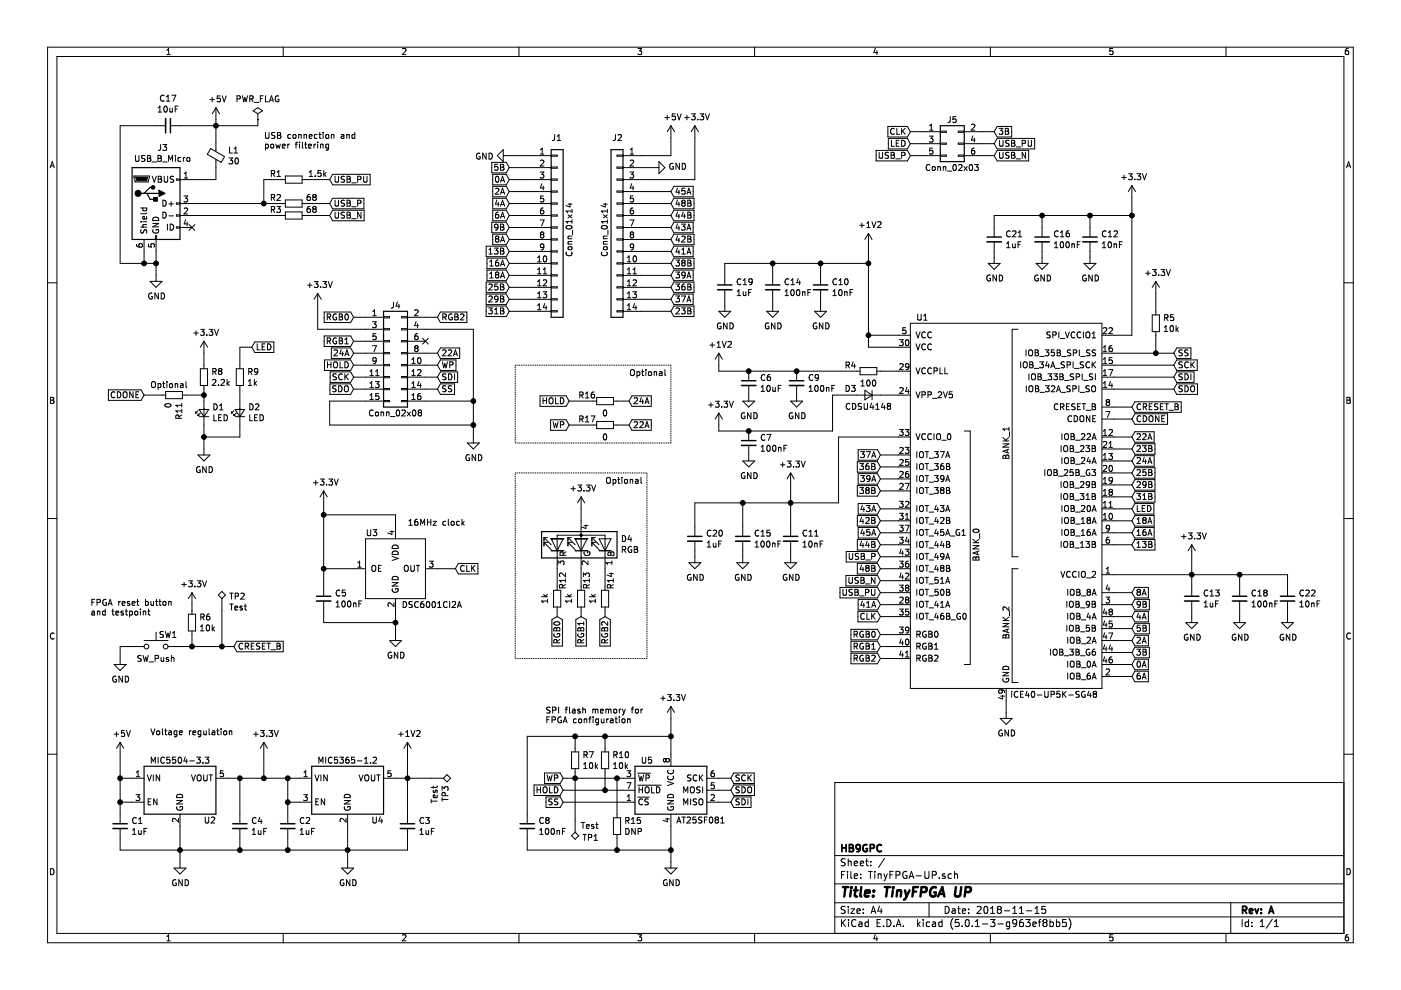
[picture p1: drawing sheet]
<svg xmlns="http://www.w3.org/2000/svg" width="297mm" height="210mm" viewBox="0 0 297 210" stroke-linecap="round" stroke-linejoin="round" font-family="sans-serif">
<g fill="none" stroke="#000" stroke-width=".21">
<path d="M10.1 10h276.8v189.9h-276.8zM12.1 12h272.8v185.9h-272.8zM35.4 10.6l.4-.3v1.3M35.4 11.6h.7M60 10v2M85.3 10.4l.5-.1 .3 .3-.8 1h.8M110 10v2M135.3 10.3h.8l-.5 .5 .4 .1v.5l-.2 .2-.5-.2M160 10v2M185.6 10.2l-.3 .9h.8M185.9 10.7v.9M210 10v2"/>
<path d="M235.9 10.3h-.6v.6l.6-.1v.6l-.1 .2-.5-.2M259.9 10v2M285.9 10.3h-.4l-.2 .3-.1 .7 .3 .3 .4-.2v-.6h-.4l-.3 .2M10.6 35.6l.5-1.3 .4 1.3M10.7 35.2h.7M28.4 37.3h3.3v.3l-.3 1h-2.8zM28.7 33v1l.3 .2h.3l.2-.2v-1M30.7 33h-.5l-.2 .2 .1 .3 .6 .2v.4l-.7 .1M31.3 33.6h.4M31.3 33h.4l.2 .2-.2 .4 .3 .2-.1 .4h-.6zM32.2 34.3h1M32.3 37.4l.4 1.2 .4-1.2"/>
<path d="M33.5 33h.4l.3 .2-.3 .4 .3 .2-.1 .4h-.6zM33.5 33.6h.4M33.5 23.8h.8M33.5 22.8l.4-.3v1.3M33.5 38h.5M33.5 37.4h.5l.2 .2-.2 .4 .3 .2-.1 .4h-.7zM34.1 30.6v1l-.2 .3h-.3M34.5 34.3h.9M34.5 30.6h.8l-.4 .5 .3 .1 .1 .5-.2 .2-.6-.1M34.8 20.3a.56 .56 0 0 0-.8 .5 .56 .56 0 0 0 .8 .5M34.8 37.4v1l.3 .2h.3l.1-.2v-1M34.9 22.6l.1-.1a.67 .67 0 0 1 .5 .6 .67 .67 0 0 1-.5 .7 .83 .83 0 0 1-.1-1.2z"/>
<path d="M35.1 26.7h-9.6v29.1h7.6M35.3 21.5h.7M35.3 20.5l.3-.3v1.3M35.8 34.2v-1.2l.4 .9 .4-.9v1.2M36 22.9l.1 .8 .4-.1M36.4 20.2h.9l-.6 1.3M36.5 22.9v.9M36.8 37.4h-.5l-.2 .2 .1 .3 .6 .3v.3l-.7 .1M37.1 23.1h.5M37.2 33v.1M37.2 33.4v.8M37.4 38h.8v.2h-.8z"/>
<path d="M37.8 22.5h-.7v1.3M38.3 33.4h-.3l-.3 .2 .2 .6h.4M38.9 33.4v.8M39.1 37.7h.7M39.1 36.8l.3-.3v1.2M39.3 33.4l-.4 .2M39.7 33.5l.1-.1 .4 .1-.1 .7-.4-.1zM44.5 21.1h1M44.7 31.5l2.9 1.7-.7 1.2-2.9-1.7zM45 20.6v1M45.8 33.8v4.3h-7.6M45.8 22.8v9.3"/>
<path d="M45.8 22.8l-.8 1.3M45.8 22.8l.7 1.3M46.7 20.3h-.6l-.1 .6 .2-.1 .4 .1 .1 .6-.2 .1-.5-.1M47.1 20.3l.4 1.3 .5-1.3M48.5 33.5h.8l-.4 .5 .4 .1v.5l-.2 .2-.6-.2M48.7 31.2v1.2h.6M49.6 31.5l.4-.3v1.2M49.6 32.4h.8M49.9 33.6l.2-.1a.67 .67 0 0 1 .5 .6 .67 .67 0 0 1-.5 .7l-.3-.5zM50.2 21l.7-.1v-.5l-.7-.1v1.3M51.4 20.3l.3 1.3 .2-.9 .3 .9 .3-1.3M53 21l.6-.1v-.5l-.6-.1v1.3"/>
<path d="M53.3 21l.4 .6M53.6 23.5l1.1-.7 1 .7-1 .6zM53.9 21.7h1M54.7 25.4h.1M54.7 24.1v2.6h-18.6M55.2 20.9h.4M55.8 20.3h-.6v1.3M56.3 30.6h.4l.2 .2-.1 .6h-.5M56.3 28.1v1l.2 .2h.4l.1-.2v-1M56.3 20.3v1.3h.6M56.3 30.6v1.2M57.1 21.6l.5-1.3 .4 1.3"/>
<path d="M57.3 21.2h.6M57.5 30.6l.5 .1-.1 .7h-.3l-.2-.2zM57.5 36.8l.7-.1v-.4l-.7-.2v1.3M57.8 36.8l.4 .6M58.3 28.2l-.5-.1-.2 .2 .1 .3 .5 .3v.3l-.6 .1M58.5 30.6l.2 .8 .3-.6 .2 .6 .2-.8M58.7 37.4h.8M58.7 36.5l.4-.4v1.3M58.8 28.1h.5l.2 .2-.2 .4 .3 .2-.2 .4h-.6zM58.8 28.7h.5M59.1 20.4a.59 .59 0 0 0-.8 .6 .59 .59 0 0 0 .8 .5v-.5h-.2M59.9 31l.6-.1-.1-.3h-.4l-.1 .1v.7h.5"/>
<path d="M60.5 38.1h-4.6v5.1M60.5 37.3h3.6v1.5h-3.6zM61 30.6v.8M61.4 30.6l-.4 .2M61.6 28.6l-.3-.1-.3 .2 .1 .6h.5M62.2 28.6l.2-.1 .3 .1-.1 .7-.4-.1zM62.6 30.6h.5M63.1 30.1l-.3 .2v1.1M63.3 28.6h.5l.1 .7M63.3 28.5v.8M63.5 30.1v.2M63.5 30.6v.8"/>
<path d="M64.1 38.1h5.8M64.1 30.1v1.1l.2 .2M64.5 28.6h.4l.1 .7M64.5 28.5v.8M64.6 30.6h.5M64.8 30.1v1.1l.3 .2M65.4 31l.6-.1v-.3h-.4l-.2 .1 .1 .7h.5M65.6 28.9l.6-.1-.1-.2-.4-.1-.1 .2v.6h.5M65.6 37.4h.7M65.6 36.5l.3-.4v1.3M66.6 30.6v.8M66.8 37.3v.1"/>
<path d="M66.9 30.6l-.3 .2M67.2 28.6l-.3-.1-.3 .2 .1 .6h.5M67.4 30.1v.2M67.4 30.6v.8M67.6 28.5h.5M67.8 28.1v1.1l.3 .1M68 30.7l.4-.1 .1 .8M68 30.6v.8M68 36.1h-.6v.7l.2-.2 .4 .1v.6l-.1 .1-.5-.1M68.5 28.1v.1M68.5 28.5v.8M68.7 36.1v1.3"/>
<path d="M68.8 36.9l.3 .5M69.1 28.6l.2-.1 .4 .1-.1 .7-.5-.1zM69.1 36.6l-.4 .5M69.7 30.6h-.4l-.2 .2 .1 .6h.5M69.7 30.6v1l-.3 .2h-.3M70.3 28.6h.4l.1 .7M70.3 28.5v.8M70.5 37h8v2.2h-8l-.6-1.1zM71 37.4v1l.3 .2h.3l.2-.2v-1M72.4 28.6h.5v.7M72.9 28.8l-.6 .2 .1 .3h.5M73 37.4h-.4l-.3 .2 .1 .3 .6 .3v.3l-.7 .1"/>
<path d="M73.5 28.6h.5l.1 .7M73.5 28.5v.8M73.6 38h.4M73.6 37.4h.4l.3 .2-.3 .4 .3 .2-.1 .4h-.6zM74.6 38.8h.9M75.2 28.6l-.4-.1-.2 .2 .1 .6h.5M75.2 28.1v1.2M75.8 38l.7-.1v-.4l-.7-.1v1.2M77.1 37.4v1l.2 .2h.3l.2-.2v-1M101.7 32.5a.59 .59 0 0 0-.7 .6 .59 .59 0 0 0 .7 .6l.1-.5h-.2M103.1 32.5v1.2l-.8-1.2v1.2M103.7 32.5a.64 .64 0 0 1 .7 .6 .64 .64 0 0 1-.7 .6z"/>
<path d="M104.3 34.4h3l.7 1.1-.7 1.2h-3zM104.5 37h2.8l.7 1.1-.7 1.1h-2.8zM104.5 39.5h2.8l.7 1.1-.7 1.1h-2.8zM105.2 37.5l.1-.1a.67 .67 0 0 1 .5 .6 .67 .67 0 0 1-.5 .6l-.2-.4zM105.5 34.8h-.6v.6l.2-.1 .4 .1v.6l-.2 .1-.4-.1M106.1 34.8h.5l.2 .3-.2 .3 .3 .3-.2 .3-.6 .1zM106.1 38.6l.5-1.2 .4 1.2M106.1 35.4h.5M106.2 38.3h.7M106.7 33h10.2M106.7 31.7v2.6l-1.3-1.3zM108 35.5h8.9"/>
<path d="M108 38.1h8.9M114.5 36.5h.8l-.4 .5 .3 .1 .1 .4-.2 .2-.6-.1M114.6 32.7h.7M114.6 31.8l.4-.4v1.3M114.6 34.1l.5-.2 .2 .4-.8 .9h.8M114.9 39l-.3 .9h.8M115.2 39.4v.9M116.9 32.9h1.2v.2h-1.2zM116.9 35.4h1.2v.3h-1.2zM116.9 38h1.2v.2h-1.2zM117.6 28.5v.9l-.2 .4h-.3M118.1 29.8h.8"/>
<path d="M118.1 28.9l.4-.4v1.3M130.5 28.5v.9l-.2 .4h-.3M130.8 38h1.3v.2h-1.3zM130.8 35.4h1.3v.3h-1.3zM130.8 32.9h1.3v.2h-1.3zM131 28.7l.5-.2 .3 .4-.8 .9h.8M132.1 35.5h7.6M133.6 36.5h.7l-.4 .5 .4 .1v.4l-.2 .2-.5-.1M133.6 32.7h.7M133.6 34.1l.5-.2 .2 .4-.7 .9h.7M133.6 31.8l.4-.4v1.3M133.9 39l-.3 .9h.8"/>
<path d="M134.2 39.4v.9M139.7 34.3l1.3 1.2-1.3 1.3zM141 24.9h.9M141.5 24.4v1M142.2 26.7v6.3h-10.1M142.2 26.7l-.7 1.2M142.2 26.7l.8 1.2M142.7 34.7a.59 .59 0 0 0-.7 .6 .59 .59 0 0 0 .7 .5l.1-.4h-.3M142.9 39.5h4.1v2.2h-4.1l-.7-1.1zM143.2 24.1h-.7v.7l.2-.2 .4 .1 .1 .6-.2 .1-.5-.1M143.6 24.1l.4 1.3 .4-1.3M143.6 39.9l-.3 .8h.8"/>
<path d="M144 34.6v1.3l-.7-1.3v1.3M144.7 34.6a.64 .64 0 0 1 .7 .7 .64 .64 0 0 1-.7 .6zM145.2 24.9h.9M145.2 39.9h-.6v.6l.1-.1 .5 .1v.5l-.2 .2-.4-.2M145.6 24.4v1M146.6 24.1h.8l-.4 .5 .3 .2 .1 .4-.3 .2-.5-.1M147.3 26.7v11.4h-15.2M147.3 26.7l-.7 1.2M147.3 26.7l.8 1.2M147.9 25.3v.1M148.4 24.1h.8l-.4 .5 .3 .2v.5l-.1 .1-.6-.1M149.6 24.1l.4 1.3 .4-1.3"/>
<path d="M185.8 31.9h6.6l.6 1.1-.6 1.1h-6.6zM186.4 32.3v1l.2 .3 .4-.1 .1-.2v-1M188.2 26.8h4.2l.6 1.1-.6 1.1h-4.2zM188.3 29.3h4.1l.6 1.2-.6 1.1h-4.1zM188.4 32.4l-.5-.1-.2 .2 .1 .3 .5 .3v.3l-.6 .1M188.9 32.3h.5l.2 .2-.2 .4 .3 .2-.2 .4-.6 .1zM188.9 32.9h.5M189 29.8v1.2h.6M189.6 27.3a.56 .56 0 0 0-.7 .1 .56 .56 0 0 0 0 .8l.3 .3 .4-.1M189.9 33.7h1M190 30.4h.5M190.1 27.2v1.3h.7"/>
<path d="M190.6 29.8h-.6v1.2h.6M191.2 27.2v1.3M191.2 29.8a.64 .64 0 0 1 .7 .6 .64 .64 0 0 1-.7 .6zM191.2 33l.6-.2v-.4l-.6-.1v1.3M191.4 27.8l.5 .7M191.9 27.2l-.7 .7M193 33h6.4M193 27.9h6.4M193 30.5h6.4M197 28.9h.8l-.4 .4 .3 .2 .1 .4-.2 .2-.6-.1M197.1 27.6h.7M197.1 26.7l.4-.4v1.3"/>
<path d="M197.2 35a.56 .56 0 0 0-.8 .1 .56 .56 0 0 0 0 .7l.4 .3 .4-.1M197.7 31.4h-.5l-.1 .6 .5-.1 .2 .2v.3l-.2 .3-.5-.2M197.7 35.4l.3-.1 .3 .2-.1 .6-.5-.1zM198.8 35.4h.5l.1 .7M198.8 35.3v.8M199.4 32.9h1.2v.2h-1.2zM199.4 27.8h1.2v.3h-1.2zM199.4 30.3h1.2v.3h-1.2zM200 35.4h.5v.7M200 35.3v.8M200.8 36.3h1M201.5 24.7v.9l-.2 .3-.3 .1"/>
<path d="M202.2 35l.1-.1a.67 .67 0 0 1 .5 .6 .67 .67 0 0 1-.5 .6l-.3-.4zM202.7 24.7h-.6l-.1 .6 .5-.1 .2 .3v.3l-.2 .2-.5-.1M203.2 32.9h1.2v.2h-1.2zM203.2 30.3h1.2v.3h-1.2zM203.2 27.8h1.2v.3h-1.2zM203.2 35l.5-.1 .3 .3-.8 .9h.8M204.4 35.3l.7 .8M204.4 33h6.4M204.4 27.9h6.4M204.4 30.5h6.4M205.1 35.3l-.7 .8M205.6 35l.2-.1a.67 .67 0 0 1 .4 .6 .67 .67 0 0 1-.4 .6l-.3-.4z"/>
<path d="M206 26.5l.4-.2 .3 .4-.8 .9h.8M206.3 28.8l-.3 .9h.7M206.6 31.4h-.3a.79 .79 0 0 0-.1 1.3l.4-.1 .1-.5-.3-.2h-.2l-.2 .2M206.6 29.3v.8M206.6 34.9h.8l-.4 .5 .4 .1-.1 .6-.7-.1M211.4 29.3h8v2.3h-8l-.6-1.1zM211.4 31.9h6.7v2.2h-6.7l-.6-1.1zM211.4 26.8h3.1v2.2h-3.1l-.6-1.1zM211.8 27.2h.8l-.4 .5 .3 .1 .1 .5-.2 .2-.6-.1M211.9 32.3v1l.3 .3 .3-.1 .2-.2v-1M211.9 29.8v1l.3 .2h.3l.2-.2v-1M213.1 27.2l.7 .1v.3l-.2 .2 .3 .3-.1 .3-.7 .1z"/>
<path d="M213.1 27.8h.5M213.9 32.4l-.4-.1-.3 .2 .1 .3 .6 .3v.3l-.7 .1M213.9 29.8h-.4l-.3 .2 .1 .3 .6 .2v.4l-.7 .1M214.5 29.8h.4l.3 .2-.3 .4 .3 .2-.1 .4h-.6zM214.5 30.4h.4M214.5 32.3h.4l.3 .2-.3 .4 .3 .2-.1 .4-.6 .1zM214.5 32.9h.4M215.5 33.7h.9M215.5 31.1h.9M216.7 30.4l.7-.1v-.4l-.7-.1v1.2M217.4 32.3v1.3l-.7-1.3v1.3M218 29.8v1l.2 .2h.3l.2-.2v-1"/>
<path d="M237.8 37.6h1M238.3 37.1v1M239.3 36.8h.8l-.5 .5 .4 .1 .1 .5-.3 .2-.5-.1M240 39.3v31.8h-6.4M240 39.3l-.8 1.3M240 39.3l.7 1.3M240.6 38v.1M241.1 36.8h.8l-.5 .5 .4 .1v.6l-.2 .1-.5-.1M242.2 36.8l.4 1.3 .5-1.3M285.5 35.6l.4-1.3 .5 1.3M285.6 35.2h.6M10.1 60h2"/>
<path d="M28.9 51.8l.2 .4 .4 .2 .7-.1v-.5l-.2-.1-.5 .1-.1 .3 .3 .3M29.8 44.1h1.3M29.8 47h.2M29.8 48.2h1.3M29.9 48.7l-.1 .5 .2 .2h.3l.3-.6 .3-.1 .2 .2v.5M30.3 47h.8M30.3 44.1v.4l.2 .2 .6-.1v-.5M30.5 50.8v5M31.1 45.9v.4l-.2 .2-.6-.1v-.5h.3l.1 .6M31.1 47.6l-.8 .1 .1 .5M31.1 45.1l-.2 .2h-1.1M31.5 51.7v.6l.6 .1-.1-.5 .2-.2h.3l.3 .2-.2 .5"/>
<path d="M31.8 59.7h2.6l-1.3 1.2zM32.4 47.4h1.2l-1.2 .7h1.2M32.5 48.7a.57 .57 0 0 0 .5 .7 .57 .57 0 0 0 .5-.8h-.4v.3M32.6 46.2a.67 .67 0 0 1 .7-.1 .67 .67 0 0 1 .3 .7h-1.2zM33 50h.2v.8h-.2zM33.1 50.8v8.9M34.5 42.4a.64 .64 0 0 1 .7 .7 .64 .64 0 0 1-.7 .6zM34.5 45a.64 .64 0 0 1 .7 .6 .64 .64 0 0 1-.7 .7zM35.5 47.5v1.3M35.8 45.8h1M35.8 43.2h1M36.1 47.5a.64 .64 0 0 1 .7 .7 .64 .64 0 0 1-.7 .6z"/>
<path d="M36.3 42.7v1M37.4 48.1h.8v.3h-.8zM37.4 45.6h.8v.2h-.8zM37.4 43h.8v.3h-.8zM38.2 43.2h22.3M38.2 45.7h22.3M38.2 48.2h2.5M39 41.6h.8l-.4 .4 .3 .2 .1 .4-.3 .2-.5-.1M39.1 44.2l.4-.1 .3 .4-.8 .9h.8M39.4 46.6l-.3 .9h.7M39.7 47.1v.8M40.1 47.6l1.2 1.2"/>
<path d="M41.3 47.6l-1.2 1.2M57.5 41.9l.7-.1v-.4l-.7-.2v1.3M57.5 44.4l.7-.1v-.4l-.7-.1v1.2M57.8 44.4l.4 .6M57.8 41.9l.4 .6M58.7 43.8h.8l-.5 .4 .4 .2 .1 .4-.3 .2-.5-.1M58.7 41.4l.5-.2 .3 .4-.8 .9h.8M60.5 44.9h3.6v1.6h-3.6zM60.5 42.4h3.6v1.5h-3.6zM64.1 43.2h5.8M64.1 45.7h5.8M65.7 60v1"/>
<path d="M65.7 43.8h-.2a.79 .79 0 0 0-.1 1.2l.4-.1v-.5l-.4-.2-.3 .3M65.7 41.2h-.2a.79 .79 0 0 0-.1 1.3l.4-.1v-.6l-.4-.1-.3 .3M66.6 41.8l-.3-.3 .3-.3h.2l.3 .3-.3 .3M66.6 44.3l-.3-.2 .3-.3h.2l.3 .2-.3 .3M66.6 44.3l-.3 .3 .1 .3 .2 .1h.3l.2-.2v-.2l-.3-.3M66.6 41.8l-.3 .2 .1 .4 .2 .1 .3-.1 .2-.1v-.3l-.3-.2M66.6 44.3h.2M66.6 41.8h.2M66.6 59.7h.8l-.4 .5 .4 .1v.4l-.2 .3-.6-.2M68.4 59.7h.8l-.4 .5 .4 .1v.5l-.2 .2-.6-.2M69.6 59.7l.4 1.3 .5-1.3M70.5 42h6.7v2.3h-6.7l-.6-1.1z"/>
<path d="M70.5 44.6h6.7v2.2h-6.7l-.6-1.1zM71 45v1l.3 .3 .3-.1 .2-.2v-1M71 42.4v1.1l.3 .2h.3l.2-.2v-1.1M73 42.5l-.4-.1-.3 .3 .1 .3 .6 .2v.4l-.7 .1M73 45.1l-.4-.1-.3 .2 .1 .3 .6 .3v.3l-.7 .1M73.6 45.6h.4M73.6 43.1h.4M73.6 42.4h.4l.3 .3-.3 .4 .3 .2-.1 .4h-.6zM73.6 45h.4l.3 .2-.3 .4 .3 .2-.1 .4-.6 .1zM74.6 43.8h.9M74.6 46.4h.9M75.8 43.1l.7-.1v-.4l-.7-.2v1.3"/>
<path d="M76.5 45v1.3l-.7-1.3v1.3M103.1 52.2h4.2l.7 1.1-.7 1.1h-4.2zM103.1 59.8h4.2l.7 1.1-.7 1.1h-4.2zM103.3 54.7h4l.7 1.1-.7 1.2h-4zM103.3 57.3h4l.7 1.1-.7 1.1h-4zM103.7 53.9h.7M103.7 53l.3-.4v1.3M103.8 56.4h.8M103.8 55.5l.4-.4v1.3M103.8 58l.4-.3v1.2M103.8 58.9h.8M104.3 47.1h3l.7 1.1-.7 1.1h-3z"/>
<path d="M104.5 42h2.8l.7 1.2-.7 1.1h-2.8zM104.5 44.6h2.8l.7 1.1-.7 1.1h-2.8zM104.5 49.7h2.8l.7 1.1-.7 1.1h-2.8zM104.8 52.6h.8l-.4 .5 .3 .1v.5l-.2 .2-.5-.2M105.1 40l.4-.1 .3 .4-.8 .9h.8M105.3 58.2h.2M105.3 50.6h.2M105.3 50.6l-.2-.2 .2-.3 .4 .1v.3l-.2 .1M105.3 58.2l-.2-.2 .2-.3 .4 .1v.3l-.2 .1M105.3 50.6l-.2 .2v.3l.2 .2h.2l.3-.2-.1-.4-.2-.1M105.3 58.2l-.2 .3v.2l.2 .2h.2l.3-.2-.1-.4-.2-.1M105.3 42.4l-.2 .9h.7"/>
<path d="M105.6 48.1l-.3 .2h-.3l-.1-.2v-.5l.4-.1 .3 .3-.1 .7-.2 .2-.3 .1M105.6 55.1h-.2l-.3 .3v.8l.2 .2 .4-.1 .1-.4-.3-.3h-.2l-.2 .3M105.6 45h-.2l-.3 .3v.7l.2 .3 .4-.2 .1-.4-.3-.2h-.2l-.2 .2M105.6 42.9v.8M106.1 48.1h.5M106.1 47.5h.5l.2 .3-.2 .3 .3 .3-.2 .3-.6 .1zM106.1 52.6h.5l.2 .3-.2 .3 .3 .2-.2 .4-.6 .1zM106.1 43.7l.5-1.3 .4 1.3M106.1 41.2l.5-1.3 .4 1.3M106.1 46.3l.5-1.3 .4 1.3M106.1 51.3l.5-1.2 .4 1.2M106.1 53.2h.5"/>
<path d="M106.1 56.4l.5-1.3 .4 1.3M106.1 58.9l.5-1.2 .4 1.2M106.2 43.4h.7M106.2 40.8h.7M106.2 45.9h.7M106.2 51h.7M106.2 56.1h.7M106.2 58.6h.7M108 55.8h8.9M108 58.4h8.9M108 40.6h8.9M108 43.2h8.9"/>
<path d="M108 45.7h8.9M108 48.2h8.9M108 50.8h8.9M108 53.3h8.9M114 55.5h.7M114 54.6l.3-.4v1.3M114 57.1l.3-.3v1.3M114 59.7l.3-.4v1.3M114 58.1h.7M114.5 46.6h.9l-.6 1.3M114.8 49.7l-.2-.2 .2-.3h.3l.2 .2-.2 .3M114.8 49.7l-.2 .3v.2l.2 .2h.4l.1-.2v-.2l-.2-.3"/>
<path d="M114.8 49.7h.3M115.2 59.5l.5-.2 .2 .4-.8 .9h.8M115.2 58.1h.7M115.2 57.1l.3-.3v1.3M115.2 44.1h-.2a.79 .79 0 0 0-.2 1.3l.4-.1 .1-.5-.2-.2h-.3l-.2 .2M115.2 41.6h-.5l-.1 .6 .5-.2 .2 .3v.3l-.2 .2-.5-.1M115.3 54.4l.2-.2a.67 .67 0 0 1 .4 .7 .67 .67 0 0 1-.4 .6l-.3-.5zM115.3 52.3l-.2 .2-.4-.1-.1-.1 .1-.5 .4-.1 .2 .3-.2 .9-.4 .1M116.9 40.5h1.2v.2h-1.2zM116.9 43h1.2v.3h-1.2zM116.9 45.6h1.2v.2h-1.2zM116.9 48.1h1.2v.3h-1.2z"/>
<path d="M116.9 50.6h1.2v.3h-1.2zM116.9 53.2h1.2v.2h-1.2zM116.9 55.7h1.2v.3h-1.2zM116.9 58.3h1.2v.2h-1.2zM120.1 48a.74 .74 0 0 1 1.2 .3 .72 .72 0 0 1-1.3-.2zM120.1 53.4a.56 .56 0 0 0 .1 .8 .56 .56 0 0 0 .8 0l.3-.4-.2-.4M120.4 50.6h.9M120.4 43.3h.9M120.4 51.8h.9M120.4 45.5l.9 .7M120.5 52.4l.5-.1 .3 .2-.1 .4h-.6zM120.8 43.1v.8l-.8-.3"/>
<path d="M121.3 47h-1.3l.4 .3M121.3 44.4v.7M121.3 46.6v.7M121.3 50.1h-.8l.1 .5M121.3 51.2l-.8 .1 .1 .5M121.3 45.5l-.9 .7M121.3 44.8h-1.3l.4 .3M121.4 48.8v1M127.6 48a.74 .74 0 0 1 1.2 .3 .72 .72 0 0 1-1.3-.2zM127.6 53.4a.56 .56 0 0 0 .1 .8 .56 .56 0 0 0 .8 0l.3-.4-.2-.4M127.9 50.6h.9M127.9 43.3h.9"/>
<path d="M127.9 51.8h.9M127.9 45.5l.9 .7M128 52.4l.5-.1 .3 .2-.1 .4h-.6zM128.3 43.1v.8l-.9-.3M128.8 51.2l-.8 .1 .1 .5M128.8 50.1h-.8l.1 .5M128.8 47h-1.3l.4 .3M128.8 44.8h-1.3l.4 .3M128.8 44.4v.7M128.8 46.6v.7M128.8 45.5l-.9 .7M128.9 48.8v1"/>
<path d="M130.8 58.3h1.3v.2h-1.3zM130.8 55.7h1.3v.3h-1.3zM130.8 53.2h1.3v.2h-1.3zM130.8 50.6h1.3v.3h-1.3zM130.8 48.1h1.3v.3h-1.3zM130.8 45.6h1.3v.2h-1.3zM130.8 43h1.3v.3h-1.3zM130.8 40.5h1.3v.2h-1.3zM132.1 55.8h10.1M132.1 58.4h10.1M132.1 40.6h10.1M132.1 43.2h10.1"/>
<path d="M132.1 45.7h10.1M132.1 48.2h10.1M132.1 50.8h10.1M132.1 53.3h10.1M133 55.5h.7M133 58.1h.7M133 57.1l.4-.3v1.3M133 54.6l.4-.4v1.3M133 59.7l.4-.4v1.3M133.6 46.6h.8l-.5 1.3M133.9 49.7l-.3-.2 .3-.3h.2l.2 .2-.2 .3M133.9 49.7h.2"/>
<path d="M133.9 49.7l-.3 .3v.2l.3 .2h.3l.1-.2v-.2l-.2-.3M134.2 58.1h.8M134.2 59.5l.5-.2 .3 .4-.8 .9h.8M134.2 44.1h-.2a.79 .79 0 0 0-.1 1.3l.3-.1 .1-.5-.2-.2h-.2l-.3 .2M134.2 57.1l.4-.3v1.3M134.3 41.6h-.6l-.1 .6 .5-.2 .2 .3v.3l-.2 .2-.5-.1M134.3 54.4l.2-.2a.67 .67 0 0 1 .5 .7 .67 .67 0 0 1-.5 .6l-.3-.5zM134.3 52.3l-.2 .2-.4-.1-.1-.1 .1-.5 .4-.1 .2 .3-.1 .9-.5 .1M142.9 42h4.2v2.3h-4.2l-.7-1.1zM142.9 44.6h4.2v2.2h-4.2l-.7-1.1zM142.9 47.1h4.1v2.2h-4.1l-.7-1.1zM142.9 49.7h4.2v2.2h-4.2l-.7-1.1z"/>
<path d="M142.9 52.2h4.1v2.2h-4.1l-.7-1.1zM142.9 54.7h4.2v2.3h-4.2l-.7-1.2zM142.9 57.3h4.1v2.2h-4.1l-.7-1.1zM142.9 59.8h4.2v2.2h-4.2l-.7-1.1zM143.3 55.1h.8l-.5 .5 .4 .1 .1 .5-.3 .2-.5-.1M143.3 57.7h.8l-.5 .5 .4 .1 .1 .4-.3 .2-.5-.1M143.6 52.5l-.3 .9h.8M143.6 50l-.3 .9h.8M143.6 47.5l-.3 .9h.8M143.6 44.9l-.3 .9h.8M143.6 42.4l-.3 .9h.8M143.9 40.3v.9"/>
<path d="M143.9 42.9v.8M143.9 45.4v.9M143.9 48v.8M143.9 50.5v.8M143.9 53v.9M144.5 47.5h.8l-.4 .5 .3 .1v.6l-.2 .1-.5-.1M144.6 50.2l.4-.1 .3 .3-.8 .9h.8M144.6 53.9h.7M144.6 53l.3-.4v1.3M144.8 55.7h.2M144.8 43l-.2 .2v.3l.2 .2h.2l.3-.2-.1-.4-.2-.1M144.8 55.7l-.2 .2v.3l.2 .2h.2l.3-.2-.1-.4-.2-.1"/>
<path d="M144.8 55.7l-.2-.3 .2-.3 .4 .2v.3l-.2 .1M144.8 43l-.2-.3 .2-.3 .4 .2v.3l-.2 .1M144.8 43h.2M144.9 44.9l-.3 .9h.7M145.1 45.4v.9M145.3 58.2l-.3 .3-.3-.1-.1-.6 .4-.1 .3 .2-.1 .7-.2 .3h-.3M145.6 58.9l.5-1.2 .4 1.2M145.6 53.9l.5-1.3 .4 1.3M145.6 48.8l.5-1.3 .4 1.3M145.6 41.2l.5-1.3 .4 1.3M145.7 40.8h.7M145.7 58.6h.7"/>
<path d="M145.7 53.5h.7M145.7 48.4h.7M145.8 45.6h.4M145.8 43.1h.4M145.8 50.1h.4l.3 .2-.3 .4 .3 .2-.2 .4h-.5zM145.8 55.1h.4l.3 .3-.3 .3 .3 .3-.2 .4h-.5zM145.8 45h.4l.3 .2-.3 .4 .3 .2-.2 .5h-.5zM145.8 42.4h.4l.3 .3-.3 .4 .3 .2-.2 .4h-.5zM145.8 55.7h.4M145.8 50.7h.4M157.1 59.2a.56 .56 0 0 0-.8 .5 .56 .56 0 0 0 .8 .5M157.6 59.5l.3-.4v1.3"/>
<path d="M159.5 59.7l-.2 .2-.4-.1-.1-.6 .5-.1 .2 .3-.1 .7-.1 .2-.4 .1M163.8 55.8v4.6M167.2 59.2a.56 .56 0 0 0-.8 .5 .56 .56 0 0 0 .8 .5M167.7 59.5l.4-.4v1.3M169.2 59l-.3 .9h.8M169.5 59.5v.9M174 55.8v4.6M177.4 59.2a.56 .56 0 0 0-.8 .5 .56 .56 0 0 0 .8 .5M177.9 59.5l.3-.4v1.3M179.3 59.2l.1-.1a.67 .67 0 0 1 .4 .6 .67 .67 0 0 1-.4 .7 .83 .83 0 0 1-.1-1.2zM182.3 47.8h.9M182.7 47.3v1"/>
<path d="M183.8 48.3h.7M183.8 47.3l.3-.3v1.3M184.1 55.8h-30.4v4.6M184.1 49.5v24.1h8.9M184.1 49.5l-.7 1.3M184.1 49.5l.8 1.3M184.9 47l.4 1.3 .4-1.3M186.1 47.1l.4-.1 .3 .3-.8 1h.8M209.5 55.8h2.6l-1.3 1.3zM209.9 58.4a.59 .59 0 0 0-.7 .6 .59 .59 0 0 0 .7 .5l.1-.5h-.3M210.8 51.3v4.5M211.3 58.3v1.3l-.8-1.3v1.3"/>
<path d="M211.9 58.3a.64 .64 0 0 1 .7 .6 .64 .64 0 0 1-.7 .7zM213.4 52.5h.8M213.4 51.6l.4-.3v1.2M214.2 49.1a.56 .56 0 0 0-.8 .5 .56 .56 0 0 0 .8 .5M214.7 49.1l.5-.2 .2 .4-.8 .9h.8M214.7 51.7l.1 .8 .5-.1M215.3 51.7v.8M215.8 51.9h.5M215.9 49.3l.3-.4v1.3M215.9 50.2h.7M216.4 51.3h-.6v1.2M219.7 55.8h2.5l-1.3 1.3z"/>
<path d="M220.1 58.4a.59 .59 0 0 0-.7 .6 .59 .59 0 0 0 .7 .5l.1-.5h-.3M220.9 45.7v4.6M220.9 51.3v4.5M221.4 58.3v1.3l-.7-1.3v1.3M222 58.3a.64 .64 0 0 1 .7 .6 .64 .64 0 0 1-.7 .7zM223.6 51.6l.3-.3v1.2M223.6 52.5h.7M224.3 49.1a.56 .56 0 0 0-.8 .5 .56 .56 0 0 0 .8 .5M224.8 49.3l.4-.4v1.3M224.8 50.2h.8M224.9 51.4l.2-.1a.67 .67 0 0 1 .4 .6 .67 .67 0 0 1-.4 .6l-.3-.5zM226.1 51.4l.2-.1a.69 .69 0 0 1 .4 .6 .69 .69 0 0 1-.4 .6l-.3-.5z"/>
<path d="M226.7 48.9l-.5 .2-.2 .4 .1 .6 .6 .1 .1-.2-.1-.5-.4-.1-.3 .3M227.3 51.8l.4-.1 .1 .8M227.3 51.7v.8M228.4 51.9h.4M229 51.3h-.6v1.2M229.8 55.8h2.6l-1.3 1.3zM230.2 58.4a.59 .59 0 0 0-.7 .6 .59 .59 0 0 0 .7 .5l.1-.5h-.2M231.1 45.7v4.6M231.1 51.3v4.5M231.6 58.3v1.3l-.8-1.3v1.3M232.2 58.3a.64 .64 0 0 1 .7 .6 .64 .64 0 0 1-.7 .7zM233.7 52.5h.7"/>
<path d="M233.7 51.6l.4-.3v1.2M234.5 49.1a.56 .56 0 0 0-.8 .5 .56 .56 0 0 0 .8 .5M235 49.3l.4-.4v1.3M235 50.2h.7M235.1 51.4l.1-.1a.67 .67 0 0 1 .5 .6 .67 .67 0 0 1-.5 .6l-.3-.5zM236.2 51.8l.5-.1v.8M236.2 49.1l.5-.2 .2 .4-.8 .9h.8M236.2 51.7v.8M237.3 51.9h.5M237.9 51.3h-.6v1.2M240 45.7h-29.2v4.6M242.9 57.9h1"/>
<path d="M243.4 57.4v1M244.3 57.1h.8l-.4 .5 .4 .2v.4l-.2 .2-.6-.1M245.1 59.7v7.1M245.1 59.7l-.8 1.2M245.1 59.7l.7 1.2M245.7 58.3v.1M246.1 57.1h.8l-.4 .5 .4 .2v.5l-.2 .1-.6-.1M247.3 57.1l.4 1.3 .5-1.3M284.9 60h2M32.2 62.2a.59 .59 0 0 0-.7 .6 .59 .59 0 0 0 .7 .5l.1-.4h-.3M33.6 62.1v1.3l-.8-1.3v1.3M34.2 62.1a.64 .64 0 0 1 .7 .7 .64 .64 0 0 1-.7 .6z"/>
<path d="M41.1 70.6h.9M41.6 70.1v1M42.5 78.2h1.5v3.5h-1.5zM42.5 69.8h.8l-.4 .5 .3 .1 .1 .5-.2 .2-.6-.1M43.2 72.3v5.9M43.2 72.3l-.7 1.3M43.2 72.3l.8 1.3M43.8 71v.1M44.3 69.8h.8l-.4 .5 .4 .1v.6l-.2 .1-.6-.1M45.1 78.8l.7-.1v-.4l-.7-.2v1.3M45.4 78.8l.4 .6M45.5 69.8l.4 1.3 .4-1.3"/>
<path d="M46.6 78.7l-.3-.3 .3-.3h.2l.2 .3-.2 .3M46.6 78.7l-.3 .2v.3l.3 .2h.3l.1-.2v-.3l-.2-.2M46.6 78.7h.2M50.1 78.2h1.5v3.5h-1.5zM52.7 78.8l.7-.1v-.4l-.7-.2v1.3M53 78.8l.4 .6M53.4 73.6h-2.5v4.6M54 72.5h4.1v2.2h-4.1l-.6-1.1zM54.5 72.9v1.3h.6M54.7 78.7l-.3 .2h-.3l-.2-.2 .1-.4 .4-.2 .3 .3-.2 .9-.4 .1M55.6 73.5h.4M56.2 72.9h-.6v1.3h.6"/>
<path d="M56.7 72.9a.64 .64 0 0 1 .8 .6 .64 .64 0 0 1-.8 .7zM65.2 60.5h1M67.4 62.2v7.6h13.9M67.4 62.2l-.8 1.3M67.4 62.2l.7 1.3M68 60.8v.2M68.7 66.2h5.6l.7 1.1-.7 1.1h-5.6zM68.7 71.2h5.6l.7 1.1-.7 1.2h-5.6zM68.8 76.3h5.5l.7 1.1-.7 1.1h-5.5zM69.4 72.3l.6-.1v-.4l-.6-.2v1.3M69.4 67.2h.6v-.5l-.6-.1v1.2M69.4 76.7v1.3"/>
<path d="M69.4 77.3h.8M69.7 67.2l.4 .6M69.7 72.3l.4 .6M70 78.8h4.3l.7 1.2-.7 1.1h-4.3zM70.2 76.7v1.3M70.3 73.8h4l.7 1.1-.7 1.1h-4zM70.8 76.9l.2-.2 .4 .1a.78 .78 0 0 1-.1 1.2l-.5-.2zM70.8 74.3l.5-.1 .3 .3-.8 .9h.8M71.3 71.7a.57 .57 0 0 0-.7 .6 .57 .57 0 0 0 .8 .5v-.4h-.3M71.3 79.3h-.5l-.2 .2 .1 .3 .6 .2v.4l-.7 .1M71.3 66.6a.57 .57 0 0 0-.7 .6 .57 .57 0 0 0 .8 .5v-.4h-.3M71.9 72.2h.4"/>
<path d="M71.9 67.2h.4M71.9 71.6l.6 .2v.3l-.2 .1 .3 .3-.1 .4h-.6zM71.9 66.6l.6 .1v.3l-.2 .2 .3 .2-.1 .4h-.6zM72.1 76.7v1.3h.6M72.3 74.1l-.2 .9h.7M72.6 79.4a.56 .56 0 0 0-.8 .5 .56 .56 0 0 0 .8 .5M72.6 74.6v.8M73.1 76.7a.64 .64 0 0 1 .8 .7 .64 .64 0 0 1-.8 .6zM73.1 79.3v1.2M73.1 72.9h.8M73.1 75.4l.5-1.2 .4 1.2M73.1 72l.4-.4v1.3"/>
<path d="M73.2 66.7l.2-.1a.67 .67 0 0 1 .5 .6 .67 .67 0 0 1-.5 .6l-.3-.5zM73.2 75.1h.7M73.3 79.8l.6 .7M73.9 79.3l-.8 .7M75 67.3h6.3M75 77.4h6.3M75 80h6.3M75 72.3h6.3M75 74.9h6.3M78.4 79.6h.8M78.4 78.7l.4-.3v1.2M79 68.2h.8l-.5 .5 .4 .1 .1 .5-.3 .2-.5-.1"/>
<path d="M79 73.3h.8l-.5 1.3M79 66.9h.8M79 66l.4-.3v1.2M79.6 79.6h.8M79.6 78.7l.4-.3v1.2M79.7 70.7h-.6l-.1 .7 .5-.2 .3 .3v.3l-.3 .2-.5-.1M79.8 76.4l-.3 .2h-.3l-.2-.2 .1-.4 .4-.2 .3 .3-.2 .9-.4 .1M81.3 67.1h1.3v.3h-1.3zM81.3 69.7h1.3v.2h-1.3zM81.3 72.2h1.3v.3h-1.3zM81.3 74.8h1.3v.2h-1.3zM81.3 77.3h1.3v.3h-1.3z"/>
<path d="M81.3 79.8h1.3v.3h-1.3zM83.4 64.1v.9l-.2 .3h-.3M84.3 64l-.3 .9h.7M84.6 64.5v.8M85.1 79.8h1.3v.3h-1.3zM85.1 77.3h1.3v.3h-1.3zM85.1 74.8h1.3v.2h-1.3zM85.1 72.2h1.3v.3h-1.3zM85.1 69.7h1.3v.2h-1.3zM85.1 67.1h1.3v.3h-1.3zM86.4 67.3h6.3M86.4 77.4h6.3"/>
<path d="M86.4 80h6.3M86.4 69.8h14v24.1M86.4 72.3h3.8M86.4 74.9h6.3M87.3 77.1h.7M87.3 76.2l.4-.4v1.3M87.3 78.7l.4-.3v1.2M87.3 79.6h.7M87.9 65.8l.5-.1 .3 .3-.8 .9h.8M88.2 73.8l-.3-.2 .3-.3h.2l.3 .2-.3 .3M88.2 73.8l-.3 .3v.2l.3 .3 .3-.1 .2-.2v-.2l-.3-.3M88.2 73.8h.2"/>
<path d="M88.2 68.2l-.3 .8h.8M88.5 70.7h-.2a.79 .79 0 0 0-.1 1.3h.3l.2-.5-.3-.3h-.2l-.3 .3M88.5 78.5l.5-.1 .3 .3-.8 .9h.8M88.5 68.6v.9M88.7 76l.1-.2a.67 .67 0 0 1 .5 .7 .67 .67 0 0 1-.5 .6l-.3-.5zM89.6 71.7l1.2 1.3M90.8 71.7l-1.2 1.3M93.4 66.2h5.6v2.2h-5.6l-.7-1.1zM93.4 78.8h3.6v2.3h-3.6l-.7-1.1zM93.4 76.3h3.3v2.2h-3.3l-.7-1.1zM93.4 73.8h4.1v2.2h-4.1l-.7-1.1zM93.8 76.7l.3 1.3 .2-.9 .3 .9 .3-1.3"/>
<path d="M93.8 74.3l.5-.1 .3 .3-.8 .9h.8M93.9 67.2l.7-.1v-.4l-.7-.1v1.2M94.2 67.2l.4 .6M94.6 79.3h-.5l-.2 .1v.3l.5 .3 .2 .3-.3 .2h-.5M95.1 74.3l.4-.1 .3 .3-.8 .9h.8M95.1 79.3a.64 .64 0 0 1 .7 .6 .64 .64 0 0 1-.7 .6zM95.4 77.4l.6-.1v-.5l-.6-.1v1.3M95.8 66.6a.57 .57 0 0 0-.7 .6 .57 .57 0 0 0 .8 .5v-.4h-.3M96.1 75.4l.5-1.2 .4 1.2M96.2 75.1h.7M96.4 79.3v1.2M96.4 66.6h.5l.2 .2-.2 .4 .3 .2-.2 .4h-.6z"/>
<path d="M96.4 67.2h.5M97.6 66.7l.5-.1 .3 .3-.8 .9h.8M103.1 62.3h4.2l.7 1.2-.7 1.1h-4.2zM103.1 64.9h4.2l.7 1.1-.7 1.1h-4.2zM103.6 65.3h.8l-.4 .5 .3 .1v.6l-.7-.1M103.7 60.3l.4-.1 .3 .4-.8 .9h.8M103.7 62.9l.4-.1 .3 .3-.8 .9h.8M104.9 66.6h.7M104.9 65.6l.3-.3v1.3M105.5 60.2h-.6v.6l.2-.1 .4 .1v.6l-.2 .1-.4-.1M105.6 63.3l-.3 .2h-.3l-.1-.2v-.4l.4-.1 .3 .2-.1 .7-.2 .3h-.3M106.1 65.9h.5"/>
<path d="M106.1 63.4h.5M106.1 60.2h.5l.2 .3-.2 .3 .3 .3-.2 .3-.6 .1zM106.1 62.8h.5l.2 .2-.2 .4 .3 .2-.2 .4h-.6zM106.1 65.3h.5l.2 .2-.2 .4 .3 .2-.2 .4-.6 .1zM106.1 60.8h.5M108 60.9h8.9M108 63.5h8.9M108 66h8.9M114 62.2l.3-.3v1.2M114 64.8l.3-.4v1.3M114 60.6h.7M114 63.1h.7"/>
<path d="M114 65.7h.7M115.1 61.9h.8l-.4 .4 .3 .2 .1 .4-.2 .2-.6-.1M115.5 64.4l-.3 .8h.8M115.8 64.8v.9M116.9 60.8h1.2v.3h-1.2zM116.9 63.3h1.2v.3h-1.2zM116.9 65.9h1.2v.2h-1.2zM130.8 65.9h1.3v.2h-1.3zM130.8 63.3h1.3v.3h-1.3zM130.8 60.8h1.3v.3h-1.3zM132.1 60.9h10.1M132.1 63.5h10.1"/>
<path d="M132.1 66h10.1M133 60.6h.7M133 63.1h.7M133 65.7h.7M133 62.2l.4-.3v1.2M133 64.8l.4-.4v1.3M133.7 78.5l.3-.1a.44 .44 0 0 1 .5 .4v.7l-.5 .1-.3-.1zM134.2 61.9h.8l-.5 .4 .4 .2 .1 .4-.3 .2-.5-.1M134.5 64.4l-.3 .8h.8M134.8 64.8v.9M135.1 78.8h.3l.3 .2-.2 .6h-.4M135.1 78.8v1.3"/>
<path d="M136 78.8h.5M136.2 78.4v1.1l.3 .1M136.9 78.4v.1M136.9 78.8v.8M137.6 78.8h.3l.2 .2v.4l-.2 .2-.4-.2zM138.7 78.9l.5-.1v.8M138.7 78.8v.8M139.8 78.8h.5l.1 .8M140.4 79.1l-.6 .2v.3h.6M141 78.4v1.1l.2 .1M142.9 62.3h4.1v2.3h-4.1l-.7-1.1zM142.9 64.9h4.2v2.2h-4.2l-.7-1.1z"/>
<path d="M143.3 62.8h.8l-.5 .4 .4 .2 .1 .4-.3 .2-.5-.1M143.3 60.2h.8l-.5 .5 .4 .1 .1 .5-.3 .2-.5-.1M143.3 65.4l.5-.1 .3 .3-.8 1h.8M144.5 65.3h.8l-.4 .5 .3 .1v.5l-.2 .2-.5-.2M144.5 62.8h.8l-.5 1.2M145.1 60.2h-.2l-.3 .3v.8l.2 .2 .4-.1 .1-.4-.3-.3h-.2l-.2 .3M145.6 64l.5-1.2 .4 1.2M145.7 63.7h.7M145.8 65.9h.4M145.8 60.2h.4l.3 .3-.3 .3 .3 .3-.2 .4h-.5zM145.8 65.3h.4l.3 .2-.3 .4 .3 .2-.2 .5h-.5zM145.8 60.8h.4"/>
<path d="M150.5 73.2h1M151 72.7v.9M152 73.6h.8M152 72.7l.4-.3v1.2M152.4 66h2.5l-1.2 1.3zM152.4 74.9v3.8h30M152.4 74.9l.8 1.3M152.4 74.9l-.8 1.3M152.8 68.5a.59 .59 0 0 0-.7 .6 .59 .59 0 0 0 .7 .6l.1-.5h-.3M153.1 72.4l.4 1.2 .5-1.2M153.7 61.4v4.6M154.2 68.5v1.2l-.8-1.2v1.2"/>
<path d="M154.3 72.5l.5-.1 .3 .3-.8 .9h.8M154.8 68.5a.64 .64 0 0 1 .7 .6 .64 .64 0 0 1-.7 .6zM156.3 61.8l.4-.4v1.3M156.3 62.7h.7M157.6 60.4h.7M157.6 61.8l.1 .8h.4M158.1 61.8v.9M158.7 62h.5M158.7 78.7v2M159.3 61.4h-.6v1.3M162.2 79.5a.56 .56 0 0 0-.8 .5 .56 .56 0 0 0 .8 .5M162.6 66h2.5l-1.3 1.3z"/>
<path d="M163 68.5a.59 .59 0 0 0-.8 .6 .59 .59 0 0 0 .8 .6v-.5h-.2M163.3 79.4h-.3a.79 .79 0 0 0-.1 1.3l.4-.1 .1-.5-.3-.2h-.2l-.2 .2M163.8 61.4v4.6M164.3 68.5v1.2l-.7-1.2v1.2M164.9 68.5a.64 .64 0 0 1 .7 .6 .64 .64 0 0 1-.7 .6zM166.5 62.7h.7M166.5 61.8l.3-.4v1.3M167.7 60.4h.7M167.8 61.5l.2-.1a.67 .67 0 0 1 .4 .6 .67 .67 0 0 1-.4 .7 .83 .83 0 0 1-.2-1.2zM168.9 78.7v2M169.1 61.5l.1-.1a.69 .69 0 0 1 .4 .6 .69 .69 0 0 1-.4 .7 .83 .83 0 0 1-.1-1.2zM170.1 62l.5-.1 .1 .8"/>
<path d="M170.1 61.8v.9M171.3 62h.4M171.9 61.4h-.6v1.3M172.3 79.5a.56 .56 0 0 0-.8 .5 .56 .56 0 0 0 .8 .5M172.7 66h2.5l-1.2 1.3zM173.1 68.5a.59 .59 0 0 0-.7 .6 .59 .59 0 0 0 .7 .6l.1-.5h-.3M173.5 80l-.2 .2-.4-.1-.1-.1 .1-.5 .4-.1 .2 .3-.1 .8-.5 .2M174 61.4v4.6M174.5 68.5v1.2l-.8-1.2v1.2M175.1 68.5a.64 .64 0 0 1 .7 .6 .64 .64 0 0 1-.7 .6zM176.6 61.8l.4-.4v1.3M176.6 62.7h.7"/>
<path d="M177.9 60.4h.7M177.9 61.5l.2-.1a.67 .67 0 0 1 .5 .6 .67 .67 0 0 1-.5 .7l-.3-.5zM179.1 62l.5-.1v.8M179.1 61.8v.9M179.4 77.4l.6-.1v-.4l-.6-.1v1.2M179.7 77.4l.4 .6M180.2 62h.5M180.8 61.4h-.6v1.3M180.9 76.7l-.3 .9h.8M181.2 77.2v.8M182.4 77.9h3.5v1.6h-3.5zM184.1 71.1h8.9"/>
<path d="M185.9 78.7h7.1M190.7 72h.8l-.4 .5 .3 .1v.6l-.2 .1-.5-.1M190.8 77.2l.4-.1 .3 .4-.8 .9h.8M192 69.5h-.6v.6l.4-.1 .3 .2v.3l-.3 .2-.4-.1M192.1 72.1l.2-.1a.67 .67 0 0 1 .4 .7 .67 .67 0 0 1-.4 .6l-.3-.5zM192.7 77.7l-.2 .2-.4-.1-.1-.6 .5-.1 .2 .3-.1 .7-.1 .2-.4 .1M193 68.5h40.6v77.5h-40.6zM194.2 78l.4 1.3 .5-1.3M194.2 72.9l.4 1.3 .5-1.3M194.2 70.4l.4 1.2 .5-1.2M194.6 66.6v1.1l.2 .2 .4-.1 .1-.1v-1.1M195.8 67l.4-.4v1.3"/>
<path d="M195.8 67.9h.8M196.2 78.1a.58 .58 0 0 0-.8 .5 .58 .58 0 0 0 .7 .6l.1-.1M196.2 73a.58 .58 0 0 0-.8 .5 .58 .58 0 0 0 .7 .6l.1-.1M196.2 70.5a.58 .58 0 0 0-.8 .5 .58 .58 0 0 0 .7 .6l.1-.1M197.5 78.1a.58 .58 0 0 0-.8 .5 .58 .58 0 0 0 .7 .6l.1-.1M197.5 73a.58 .58 0 0 0-.8 .5 .58 .58 0 0 0 .7 .6l.1-.1M197.5 70.5a.58 .58 0 0 0-.8 .5 .58 .58 0 0 0 .7 .6l.1-.1M198 78.6h.6l.2-.2-.1-.3-.7-.1v1.3M199.3 78v1.3h.6M200.3 78v1.3h.6M215.9 69.8h-1.3v48.2h1.3M216.4 76.7v1.3"/>
<path d="M217 76.9l.2-.2 .4 .1a.78 .78 0 0 1-.1 1.2l-.5-.2zM217.5 74.2v1.2M218.1 79.3v1.2M218.1 74.4l.3-.2a.45 .45 0 0 1 .5 .4l-.1 .8h-.5a.92 .92 0 0 1-.2-1zM218.3 77.3h.5M218.3 76.7l.6 .1 .1 .3-.2 .2 .3 .3-.2 .3-.6 .1zM218.8 79.4l.2-.1h.3a.78 .78 0 0 1-.1 1.2l-.4-.2zM219.3 78.1h1M219.5 74.2l.6 .1v.2l-.2 .3 .3 .2-.1 .4h-.6zM219.5 74.8h.4M220.1 79.3l.6 .1v.2l-.2 .3 .3 .2-.1 .4h-.6zM220.1 79.9h.4"/>
<path d="M220.4 76.7h.8l-.4 .5 .4 .1-.1 .6-.5 .1-.2-.1M220.4 75.6h1M221.6 74.2h.8l-.4 .5 .3 .1 .1 .4-.3 .2-.5-.1M222 76.7l-.3 .9h.8M222.2 79.3h.8l-.4 .4 .3 .2v.6l-.7-.1M222.3 77.1v.9M222.7 70.4h-.5l-.2 .1v.4l.6 .2 .1 .3-.3 .2h-.4M222.8 78l.4-1.3 .5 1.3M222.9 77.6h.6M223.2 71h.6l.1-.5-.7-.1v1.2M223.4 79.3h.8l-.4 .4 .3 .2v.5l-.2 .1-.5-.1M223.5 74.2h-.6v.6l.1-.1 .5 .1v.5l-.1 .1-.5-.1"/>
<path d="M223.8 78.1h.9M224.1 74.2h.4l.3 .2-.3 .4 .3 .2-.2 .4h-.5zM224.1 74.8h.4M224.5 70.4v1.2M224.7 79.3h.5l.2 .2-.2 .4 .3 .2-.2 .4h-.6zM224.7 79.9h.5M224.8 71.8h1M225.1 75.6h1M225.7 76.8l-.5-.1-.2 .1v.4l.6 .3 .1 .3-.2 .2-.5-.1M225.9 70.4l.4 1.2 .4-1.2M226.2 77.4l.7-.1v-.5l-.7-.1v1.3M227 74.3l-.4-.1-.2 .1v.4l.5 .2 .1 .3-.2 .2h-.5"/>
<path d="M227.5 76.7v1.3M227.6 74.8h.6l.1-.2-.1-.3-.6-.1v1.2M227.6 79.3h-.4l-.2 .1v.3l.5 .3 .1 .3-.2 .2h-.5M227.8 78.1h1M227.9 70.5a.56 .56 0 0 0-.8 .5 .56 .56 0 0 0 .8 .5M228.2 79.9h.6l.1-.2-.1-.3-.6-.1v1.2M228.8 74.2v1.2M229.1 75.6h1M229.1 70.5a.56 .56 0 0 0-.8 .5 .56 .56 0 0 0 .8 .5M229.4 79.3v1.2M229.7 70.4v1.2M229.7 76.8l-.4-.1-.3 .3 .1 .3 .6 .2v.4h-.7"/>
<path d="M230.3 70.5l.2-.1a.44 .44 0 0 1 .6 .4l-.1 .7-.5 .1-.2-.1zM231 76.8a.56 .56 0 0 0-.8 .6 .56 .56 0 0 0 .8 .5M231.1 74.3l-.5-.1-.2 .1v.4l.6 .2 .1 .3-.3 .2h-.4M231.6 76.7v1.3M231.6 71.6h.7M231.6 70.7l.3-.3v1.2M231.7 79.3h-.5l-.2 .1 .1 .4 .5 .2 .1 .3-.3 .2h-.4M231.8 77.3l.5 .7M232.2 79.3v1.2M232.3 74.3l-.5-.1-.2 .2 .1 .3 .5 .3v.3l-.6 .1M232.3 76.7l-.7 .8M233.6 77.4h15.3"/>
<path d="M233.6 80h15.3M233.6 74.9h15.3M233.9 77.1h.7M233.9 79.6h.7M233.9 69.6l.5-.1 .2 .3-.7 .9h.7M233.9 74.6h.7M233.9 73.6l.4-.3v1.3M233.9 76.2l.4-.4v1.3M233.9 78.7l.4-.3v1.2M235.1 78.4h.8l-.5 1.2M235.1 69.6l.5-.1 .3 .3-.8 .9h.8M235.7 73.3l-.4 .1-.2 .4 .1 .6 .5 .1 .2-.2-.2-.5h-.3l-.3 .2"/>
<path d="M235.8 75.8h-.6l-.1 .6 .5-.1 .3 .3v.3l-.3 .2-.5-.1M244.3 66.8h1.5v3.5h-1.5zM245.1 70.3v4.6M246.9 69.4l.3-.4v1.3M246.9 70.3h.7M246.9 67.4l.7-.1v-.5l-.7-.1v1.3M247.2 67.4l.4 .6M248.2 69.2l.2-.2a.69 .69 0 0 1 .4 .7 .69 .69 0 0 1-.4 .6l-.3-.5zM248.8 66.7h-.6l-.1 .6 .5-.1 .3 .2v.4l-.3 .2-.5-.1M249.3 69v1.3M249.5 69.8l.3 .5M249.5 78.8h3.7v2.3h-3.7l-.6-1.1z"/>
<path d="M249.5 76.3h4.3v2.2h-4.3l-.6-1.1zM249.5 73.8h3v2.2h-3l-.6-1.1zM249.8 69.5l-.5 .4M250.7 79.3h-.5l-.2 .1v.3l.6 .3 .1 .3-.3 .2h-.4M250.7 76.8l-.5-.1-.2 .1v.4l.6 .3 .1 .3-.3 .2-.4-.1M250.7 74.3l-.5-.1-.2 .1v.4l.6 .2 .1 .3-.3 .2h-.4M251.2 79.3a.64 .64 0 0 1 .8 .6 .64 .64 0 0 1-.8 .6zM251.9 74.3l-.5-.1-.2 .1 .1 .4 .5 .3 .1 .2-.2 .2h-.5M252 76.8a.56 .56 0 0 0-.8 .1 .56 .56 0 0 0 0 .8l.4 .3 .4-.1M252.5 76.7v1.3M252.5 79.3v1.2M252.7 77.3l.5 .7"/>
<path d="M253.2 76.7l-.7 .8M10.7 84.2h.5l.2 .3-.2 .3 .3 .3-.3 .4h-.5zM10.7 84.8h.5M23 82.7h6.9l.6 1.1-.6 1.1h-6.9zM24.4 83.2a.56 .56 0 0 0-.8 .5 .56 .56 0 0 0 .8 .5M24.9 83.1a.64 .64 0 0 1 .7 .6 .64 .64 0 0 1-.7 .6zM26.2 83.2l.2-.1a.44 .44 0 0 1 .5 .4v.7l-.5 .1-.2-.1zM28.2 83.1v1.2l-.7-1.2v1.2M28.8 83.7h.5M29.4 83.1h-.6v1.2h.6M30.5 83.8h4.6M32.2 81.1l.2-.2a.44 .44 0 0 1 .6 .4l-.1 .7-.5 .2-.2-.2z"/>
<path d="M33.5 81.4l.4-.1 .2 .3-.1 .5h-.5M33.5 81.3v1.3M34.5 81.3h.5M34.7 80.9v1.1l.3 .2M35 85.8a.62 .62 0 0 1 .8-.3 .62 .62 0 0 1 .4 .6 .62 .62 0 0 1-.7 .3 .62 .62 0 0 1-.5-.6zM35.1 83h3.6v1.5h-3.6zM35.4 80.9v.1M35.4 81.3v.9M36 81.5l.2-.2 .3 .2v.6l-.5-.1zM37.1 81.3v.9M37.1 81.5l.5-.1 .1 .8M37.9 88.7v-.6l-.5-.1-.1 .7h1.2"/>
<path d="M38.3 81.4h.5v.8M38.5 88l-.6 .4M38.5 87.1h-1.2l.3 .4M38.5 85.5v.8M38.5 86.8v.7M38.5 85.9h-1.2l.3 .4M38.7 83.8h4.5M38.8 81.6l-.6 .3 .1 .2h.5M39.4 80.9v1.1l.2 .2M41.5 87.3v.3M41.5 87.6h.2M42 96.5h2.5l-1.3 1.2z"/>
<path d="M42 87.8v.3M42 88.1h.2M42 87.1l-.5 .5M42.2 88.3h2.1M42.2 86.8h2.1l-1.1 1.5zM42.4 99a.59 .59 0 0 0-.7 .6 .59 .59 0 0 0 .7 .5l.1-.4h-.3M42.5 87.6l-.5 .5M43.2 81.7v14.8M43.7 98.9v1.3l-.7-1.3v1.3M44.3 98.9a.64 .64 0 0 1 .7 .7 .64 .64 0 0 1-.7 .6zM45 80.6l.5-.2 .3 .4-.8 .9h.8M45.3 85.6a.64 .64 0 0 1 .8 .7 .64 .64 0 0 1-.8 .6z"/>
<path d="M45.3 87.9v1.3h.6M46.3 81.6v.1M46.4 88.5h.4M46.5 86.9h.8M46.5 86l.4-.4v1.3M46.9 80.6l.5-.2 .2 .4-.8 .9h.8M47 87.9h-.6v1.3h.6M47.5 87.9a.64 .64 0 0 1 .7 .7 .64 .64 0 0 1-.7 .6zM48.1 80.4v1.3M48.2 81.2l.4 .5M48.6 80.9l-.5 .5M49.1 87.3v.3"/>
<path d="M49.1 87.6h.2M49.6 88.1h.2M49.6 87.8v.3M49.6 87.1l-.5 .5M49.8 88.3h2.1M49.8 86.8h2.1l-1 1.5zM50.1 87.6l-.5 .5M50.9 81.7v11h-7.7M52.7 81.7h.7M52.7 80.8l.3-.4v1.3M53 85.6a.64 .64 0 0 1 .7 .7 .64 .64 0 0 1-.7 .6zM53 87.9v1.3h.5"/>
<path d="M53.9 80.4v1.3M54 88.5h.4M54.1 81.2l.3 .5M54.2 85.8l.4-.2 .3 .4-.8 .9h.8M54.4 80.9l-.5 .5M54.6 87.9h-.6v1.3h.6M55.1 87.9a.64 .64 0 0 1 .8 .7 .64 .64 0 0 1-.8 .6zM69.9 81.4h4.4l.7 1.1-.7 1.1h-4.4zM71.3 81.9l-.5-.1-.2 .1v.4l.5 .2 .2 .3-.3 .3-.5-.1M71.8 81.8a.64 .64 0 0 1 .7 .6 .64 .64 0 0 1-.7 .7zM73.1 82l.2-.2a.44 .44 0 0 1 .6 .4l-.1 .7-.5 .2-.2-.2zM75 82.5h6.3"/>
<path d="M78.4 81.3l.4-.4v1.3M78.4 83.8l.4-.4v1.3M78.4 82.2h.8M78.4 84.7h.8M79.1 87a.56 .56 0 0 0-.7 .1 .56 .56 0 0 0 0 .8l.3 .3 .4-.1M79.6 80.9h.8l-.5 .5 .4 .1 .1 .4-.3 .3-.5-.2M79.7 87.4h.3l.3 .2-.2 .5h-.5zM80.3 83.4h-.6l-.1 .7 .5-.2 .3 .3v.3l-.3 .2-.5-.1M80.8 87.5l.5-.1v.8M80.8 87.4v.8M81.3 82.4h1.3v.2h-1.3zM81.3 84.9h1.3v.3h-1.3z"/>
<path d="M81.3 85h-11.4v5.1h30.5M82 87.5l.4-.1 .1 .8M82 87.4v.8M82.8 88.3h1M84.1 87l.2-.1a.67 .67 0 0 1 .4 .7 .67 .67 0 0 1-.4 .6l-.3-.5zM85.1 84.9h1.3v.3h-1.3zM85.1 82.4h1.3v.2h-1.3zM85.2 87l.5-.1 .2 .4-.7 .9h.7M86.3 87.4l.7 .8M86.4 82.5h6.3M86.4 85h14M87 87.4l-.7 .8"/>
<path d="M87.3 81.3l.4-.4v1.3M87.3 83.8l.4-.4v1.3M87.3 82.2h.7M87.3 84.7h.7M87.6 87l.1-.1a.67 .67 0 0 1 .5 .7 .67 .67 0 0 1-.5 .6l-.3-.5zM88.8 80.9l-.3 .8h.8M88.9 87.5l-.2-.3 .2-.3 .4 .1v.4l-.2 .1M88.9 87.5l-.2 .2v.3l.2 .2 .4-.1 .1-.1-.1-.4-.2-.1M88.9 87.5h.2M89.1 83.4l-.4 .2-.2 .4 .1 .6 .5 .1 .2-.2-.2-.5-.3-.1-.3 .3M89.1 81.3v.9M93.4 81.4h3v2.2h-3l-.7-1.1z"/>
<path d="M94.6 81.9l-.5-.1-.2 .1v.4l.5 .2 .2 .3-.3 .3-.5-.1M95.8 81.9l-.5-.1-.2 .1 .1 .5 .5 .2 .1 .2-.3 .3-.4-.1M99.1 93.9h2.5l-1.2 1.3zM99.5 96.5a.59 .59 0 0 0-.7 .5 .59 .59 0 0 0 .7 .6l.1-.5h-.3M100.8 96.4v1.3l-.7-1.3v1.3M101.4 96.4a.64 .64 0 0 1 .8 .6 .64 .64 0 0 1-.8 .7zM114.5 83.9h5.5l.7 1.1-.7 1.2h-5.5zM115.1 84.3v1.3M115.1 84.9h.8M115.9 84.3v1.3M116.5 84.5l.2-.2 .4 .1a.78 .78 0 0 1-.1 1.2l-.5-.2zM116.7 89h3.3l.7 1.1-.7 1.1h-3.3z"/>
<path d="M117.3 89.4l.2 1.3 .3-.9 .2 .9 .3-1.3M117.8 84.3v1.3h.6M118.8 84.3a.64 .64 0 0 1 .8 .7 .64 .64 0 0 1-.8 .6zM118.8 90.1l.7-.1v-.5l-.7-.1v1.3M120.7 85h5.8M120.7 90.1h5.8M122.9 88.8h.6l.1-.5-.7-.1v1.3M122.9 83.8l.6-.1 .1-.5-.7-.1v1.3M123.2 83.8l.4 .6M123.2 88.8l.4 .7M124.1 83.5l.4-.4v1.3M124.1 88.5l.4-.3v1.3"/>
<path d="M124.1 84.4h.8M124.1 89.5h.8M125.3 88.2h.8l-.5 1.3M125.9 83.1l-.4 .1-.2 .5 .1 .6h.5l.2-.1-.2-.5-.3-.1-.3 .2M126.5 84.3h3.6v1.5h-3.6zM126.5 89.4h3.6v1.5h-3.6zM128 87l.2-.1a.67 .67 0 0 1 .5 .7 .67 .67 0 0 1-.5 .6l-.3-.5zM128.1 92.1l.1-.1a.67 .67 0 0 1 .5 .6 .67 .67 0 0 1-.5 .7 .83 .83 0 0 1-.1-1.2zM130.1 85h3.3M130.1 90.1h3.3M134 83.9h4.1v2.3h-4.1l-.6-1.2zM134 89h4.1v2.2h-4.1l-.6-1.1z"/>
<path d="M134.5 84.5l.4-.2 .3 .4-.8 .9h.8M134.5 89.5l.4-.1 .3 .4-.8 .9h.8M135.7 89.5l.5-.1 .2 .4-.8 .9h.8M136 84.3l-.3 .9h.8M136.3 84.8v.8M136.8 90.7l.4-1.3 .4 1.3M136.8 85.6l.4-1.3 .4 1.3M136.9 90.3h.6M136.9 85.2h.6M150.2 85.9h1M150.7 85.4v.9M151.7 85.1h.8l-.5 .4 .4 .2 .1 .4-.3 .2-.5-.1"/>
<path d="M152.4 87.6l-.8 1.2M152.4 87.6l.8 1.2M153 86.2v.1M153.5 85.1h.8l-.5 .4 .4 .2v.5l-.2 .1-.5-.1M154.6 85.1l.5 1.2 .4-1.2M157.5 85h2.5l-1.3 1.3zM157.5 97.7h2.5l-1.3 1.3zM157.9 87.6a.59 .59 0 0 0-.7 .6 .59 .59 0 0 0 .7 .5l.1-.5h-.3M158.7 81.7v3.3M158.7 91.4v2M158.7 94.4v3.3M159.2 87.5v1.3l-.7-1.3v1.3"/>
<path d="M159.8 87.5a.64 .64 0 0 1 .8 .6 .64 .64 0 0 1-.8 .7zM161.4 82.1l.3-.4v1.3M161.4 83h.7M161.4 94.8l.3-.4v1.3M161.4 95.7h.7M162.2 92.2a.56 .56 0 0 0-.8 .5 .56 .56 0 0 0 .8 .5M162.6 92.1h.8l-.5 1.3M162.7 81.8l.2-.1a.67 .67 0 0 1 .4 .7 .67 .67 0 0 1-.4 .6l-.3-.5zM162.7 94.5l.2-.1a.67 .67 0 0 1 .4 .6 .67 .67 0 0 1-.4 .7l-.3-.5zM163.8 82.1l.1 .8h.5M164 94.5l.1-.1a.69 .69 0 0 1 .4 .6 .69 .69 0 0 1-.4 .7 .83 .83 0 0 1-.1-1.2zM164.4 82.1v.9"/>
<path d="M165 82.3h.4M165.1 95l.4-.1 .1 .8M165.1 94.8v.9M165.5 98.5h.9M165.6 81.7h-.6v1.3M166 98.1v.9M166.2 95h.4M166.8 94.4h-.6v1.3M166.9 97.8h.8l-.4 .4 .3 .2 .1 .4-.2 .2-.6-.1M167.6 85h2.6l-1.3 1.3zM168 87.6a.59 .59 0 0 0-.7 .6 .59 .59 0 0 0 .7 .5l.1-.5h-.2M168.2 98.9v.1"/>
<path d="M168.7 97.8h.8l-.4 .4 .4 .2v.5l-.2 .1-.6-.1M168.9 81.7v3.3M169.4 87.5v1.3l-.8-1.3v1.3M169.9 97.8l.4 1.2 .4-1.2M170 87.5a.64 .64 0 0 1 .7 .6 .64 .64 0 0 1-.7 .7zM171.5 83h.8M171.5 82.1l.4-.4v1.3M172.9 81.8l.1-.1a.67 .67 0 0 1 .5 .7 .67 .67 0 0 1-.5 .6l-.3-.5zM174.1 81.8l.2-.1a.69 .69 0 0 1 .4 .7 .69 .69 0 0 1-.4 .6l-.3-.5zM175.2 82.3l.5-.1 .1 .8M175.2 82.1v.9M176.4 82.3h.4"/>
<path d="M177 81.7h-.6v1.3M179.4 81.7a.64 .64 0 0 1 .7 .7 .64 .64 0 0 1-.7 .6zM180.2 85.7a.58 .58 0 0 0-.8 .4 .58 .58 0 0 0 .7 .6h.1M180.5 81.7h.8l-.4 .5 .3 .1 .1 .5-.2 .2-.6-.1M180.7 85.5a.64 .64 0 0 1 .8 .7 .64 .64 0 0 1-.8 .6zM181.8 97.9h4.2l.7 1.1-.7 1.1h-4.2zM181.9 95.3h4.1l.7 1.2-.7 1.1h-4.1zM182.3 98.3h.8l-.4 .5 .3 .1v.6l-.7-.1M182.5 95.8h.8l-.5 .4 .4 .2 .1 .4-.3 .2-.5-.1M182.6 80.9l.3-.3v1.2M182.6 81.8h.7M182.7 85.6l-.5-.1-.2 .2v.3l.6 .3 .1 .3-.3 .2-.5-.1"/>
<path d="M183.2 85.5v1.1l.2 .2 .4-.1 .1-.1v-1.1M183.4 82.8l1.5 1-1.5 1zM183.7 95.8h.8l-.5 1.2M183.9 80.7l.2-.1a.67 .67 0 0 1 .4 .6 .67 .67 0 0 1-.4 .6 .83 .83 0 0 1-.2-1.1zM184.2 98.3h-.3a.79 .79 0 0 0-.1 1.3l.4-.2v-.5l-.4-.1-.3 .2M184.8 85.5l-.3 .9h.8M184.8 98.3h.4l.3 .2-.3 .4 .4 .2-.2 .4-.6 .1zM184.8 98.9h.4M184.8 97l.4-1.2 .5 1.2M184.9 82.8v2M184.9 96.7h.7M185.1 80.7l.2-.1a.69 .69 0 0 1 .4 .6 .69 .69 0 0 1-.4 .6l-.3-.4z"/>
<path d="M185.1 86v.8M185.7 86.8h.7M185.7 85.9l.4-.4v1.3M186.7 96.5h6.3M186.7 99h6.3M187.2 85.5l-.3 .9h.8M187.5 86v.8M188.3 86.1l-.2-.3 .2-.3 .5 .2v.3l-.2 .1M188.3 86.1l-.2 .2v.3l.2 .2h.3l.2-.2v-.4l-.2-.1M188.3 86.1h.3M190.7 91.1h.8l-.4 .4 .3 .2v.5l-.2 .1-.5-.1M190.8 95l.4-.1 .3 .3-.8 .9h.8"/>
<path d="M190.8 97.5l.4-.1 .3 .4-.8 .9h.8M190.8 82.3l.4-.1 .3 .3-.8 .9h.8M191.9 91.1h.8l-.4 .4 .3 .2 .1 .4-.2 .2-.6-.1M191.9 94.9h.8l-.4 .4 .3 .2 .1 .4-.2 .2-.6-.1M192.3 82.1l-.3 .9h.8M192.6 99.9l-.4 .2-.2 .4v.6l.6 .1 .1-.2-.1-.5-.4-.1-.2 .3M192.6 82.6v.8M192.6 97.4h-.6v.6l.5-.1 .2 .2v.3l-.2 .3-.5-.2M193 92.7h-15.2v13.9h-30.5v7.1M193 83.8h-16.5v7.6h-24.1v-3.8M194.2 83.1l.4 1.2 .5-1.2M194.2 91.9l.4 1.3 .5-1.3"/>
<path d="M194.4 95.8v1.2M194.4 98.3v1.3M195 95.9l.2-.1a.44 .44 0 0 1 .6 .4l-.1 .6-.5 .2-.2-.2zM195 98.5l.2-.2a.44 .44 0 0 1 .6 .4l-.1 .7-.5 .2-.2-.2zM195.5 83.7h.6l.1-.2-.1-.3-.6-.1v1.2M196.1 98.3h.8M196.1 95.8h.8M196.2 92.1a.58 .58 0 0 0-.8 .5 .58 .58 0 0 0 .7 .6l.1-.1M196.5 95.8v1.2M196.5 98.3v1.3M196.7 83.7h.7l.1-.2-.1-.3-.7-.1v1.2M197 97.2h1"/>
<path d="M197 99.7h1M197.5 92.1a.58 .58 0 0 0-.8 .5 .58 .58 0 0 0 .7 .6l.1-.1M197.7 84.5h1M198 91.9v1.3M198.1 98.3h.8l-.4 .5 .4 .1v.5l-.2 .2-.6-.2M198.1 95.8h.8l-.4 .4 .4 .2v.5l-.2 .1-.6-.1M198.6 92.1l.3-.2a.44 .44 0 0 1 .5 .5v.6l-.5 .2-.3-.2zM198.9 83.2l.5-.1 .3 .3-.8 .9h.8M199.4 95.8h.8l-.5 1.2M199.7 93.3h.9M200 98.3l-.4 .1-.2 .5 .1 .5 .5 .1 .1-.2-.1-.4-.3-.1-.3 .2M200 83.1l.5 1.2 .4-1.2"/>
<path d="M200.5 97l.4-1.2 .4 1.2M200.6 96.7h.6M200.7 98.3l.6 .1v.2l-.2 .3 .3 .2-.1 .4-.6 .1zM200.7 98.9h.4M201 92.1l.2-.2a.67 .67 0 0 1 .4 .7 .67 .67 0 0 1-.4 .6l-.3-.5zM201.9 83.1h-.6l-.1 .6 .2-.2 .5 .2v.5l-.2 .1-.5-.1M204.4 91.4h1.3v49.5h-1.3M212.6 94.1h1.3l-1.3 .7h1.3M212.6 93.5h1.3M212.6 92.8l.8 .7M212.8 96.6l.2-.1 .2 .2 .3-.2h.3l.1 .7h-1.3zM213.2 96.7v.5"/>
<path d="M213.6 95.4v.6M213.9 90.6v.7M213.9 95.2l-1.3 .5 1.3 .4M213.9 92.8l-.7 .5M213.9 91h-1.3l.4 .3M214 91.6v.9M217.6 81.8v1.3M218.2 82l.3-.2a.44 .44 0 0 1 .5 .4l-.1 .7-.4 .2-.3-.2zM219.5 81.8h.4l.3 .2-.3 .4 .4 .2-.3 .5h-.5zM219.5 82.4h.4M220.5 83.2h1M221 80.7h1"/>
<path d="M221.5 99.6v1.2M221.7 81.8h.7l-.4 .5 .4 .1v.5l-.2 .2-.5-.2M222.1 99.7l.3-.1a.44 .44 0 0 1 .5 .4v.7l-.5 .1-.3-.1zM222.9 81.9l.5-.1 .3 .3-.8 1h.8M223.5 99.6h.4l.2 .2-.2 .4 .3 .2-.1 .4h-.6zM224 83.1l.4-1.3 .4 1.3M224.1 82.7h.6M224.3 85.7a.58 .58 0 0 0-.8 .5 .58 .58 0 0 0 .7 .6l.1-.1M224.8 86.3l.7-.1 .1-.2-.1-.3-.7-.1v1.3M225 83.2h.9M225 94.5v1.3M225.2 91.9v1.3"/>
<path d="M225.2 97v1.3M225.2 86.3l.4 .6M225.6 94.7l.2-.2a.45 .45 0 0 1 .6 .4l-.1 .7-.5 .2-.3-.5zM225.6 99.7l.5-.1 .3 .3-.8 .9h.8M225.7 80.7h1M225.8 92.1l.2-.2a.45 .45 0 0 1 .6 .5l-.2 .8h-.5a.92 .92 0 0 1-.1-1.1zM225.8 97.2l.2-.2a.45 .45 0 0 1 .6 .5l-.2 .7h-.5a.92 .92 0 0 1-.1-1zM226.1 86.2h.5M226.7 85.6h-.6v1.3h.6M226.9 81.9l-.5-.1-.2 .1 .1 .5 .6 .2v.2l-.2 .3-.5-.1M226.9 94.5l.6 .1 .1 .2-.3 .3 .3 .2-.1 .4-.6 .1zM226.9 95.1h.4"/>
<path d="M227.1 97.6h.4M227.1 91.9l.6 .2v.2l-.2 .3 .3 .2-.1 .4h-.6zM227.1 97l.6 .2v.2l-.2 .2 .3 .3-.1 .3-.6 .1zM227.1 92.6h.4M227.2 88.3a.56 .56 0 0 0-.8 .5 .56 .56 0 0 0 .8 .5M227.5 82.5l.6-.1v-.5l-.6-.1v1.3M227.5 99.6h-.6v.6l.1-.2 .5 .1v.6l-.2 .1-.4-.1M227.7 88.1a.64 .64 0 0 1 .8 .7 .64 .64 0 0 1-.8 .6zM227.9 95.9h.9M227.9 85.7l-.4-.1-.2 .1v.4l.5 .2 .1 .3-.2 .3-.5-.1M228 93.3h1M228 98.4h1"/>
<path d="M228.1 99.6l.6 .1v.3l-.2 .2 .3 .2-.1 .4h-.6zM228.5 86.2h.4M228.7 81.8v1.3M229 83.2h1M229 88.3l.3-.2a.44 .44 0 0 1 .5 .5l-.1 .6-.4 .2-.3-.2zM229.1 94.6l.5-.1 .2 .3-.8 1h.8M229.1 85.6h-.6v1.3h.6M229.3 92.1l.4-.2 .3 .4-.8 .9h.8M229.3 97.2l.4-.2 .3 .4-.8 .9h.8M229.4 85.6h.8M229.7 80.7h1M229.8 85.6v1.3"/>
<path d="M230.2 94.5h.8l-.4 .5 .4 .1v.5l-.2 .2-.6-.2M230.3 87h1M230.5 92.1l.5-.2 .2 .4-.8 .9h.8M230.8 97l-.3 .9h.8M231 81.9l-.5-.1-.2 .1v.4l.5 .2 .2 .3-.3 .3-.5-.1M231 99.6a.57 .57 0 0 0-.7 .6 .57 .57 0 0 0 .8 .5v-.4h-.3M231.1 88.1v1.3l-.7-1.3v1.3M231.1 97.5v.8M231.5 82l.3-.2a.44 .44 0 0 1 .5 .4l-.1 .7-.4 .2-.3-.2zM231.5 99.6h.8l-.4 .4 .3 .2v.5l-.2 .1-.5-.1M231.6 85.6h.4l.2 .3-.2 .3 .3 .2-.1 .4-.6 .1zM231.6 94.5h.4l.2 .2-.2 .4 .3 .2-.1 .4-.6 .1z"/>
<path d="M231.6 93.2l.4-1.3 .4 1.3M231.6 98.3l.4-1.3 .4 1.3M231.6 95.1h.4M231.6 86.2h.4M231.7 92.9h.6M231.7 97.9h.6M231.7 88.7h.4M232.3 88.1h-.6v1.3h.6M233.6 82.5h15.3M233.6 92.7h6.4M233.6 97.7h6.4M233.6 95.2h6.4"/>
<path d="M233.6 88.8h6.4M233.6 86.3h6.4M233.9 82.2h.7M233.9 81.3l.4-.4v1.3M233.9 91.4l.4-.3v1.2M233.9 96.5l.4-.4v1.3M233.9 92.3h.7M233.9 97.4h.7M233.9 98.8l.5-.1 .2 .3-.7 .9h.7M233.9 93.7l.5-.1 .2 .4-.7 .9h.7M234.5 87.3h.8l-.5 1.2M234.8 85.3l-.3-.3 .3-.3h.2l.3 .3-.3 .3"/>
<path d="M234.8 85.3l-.3 .2v.3l.3 .2 .3-.1 .2-.1v-.3l-.3-.2M234.8 85.3h.2M235.1 96.1h.8l-.5 .5 .4 .1 .1 .5-.3 .2-.5-.1M235.1 91.2l.5-.1 .3 .3-.8 .9h.8M235.1 94l.4-.4v1.3M235.1 94.9h.8M235.3 98.8l.1-.1a.67 .67 0 0 1 .5 .6 .67 .67 0 0 1-.5 .6l-.3-.4zM235.4 80.9l-.3 .8h.8M235.7 81.3v.9M240.6 85.2h9.8v2.2h-9.8l-.6-1.1zM240.6 94.1h4.3v2.2h-4.3l-.6-1.1zM240.6 96.6h4.1v2.3h-4.1l-.6-1.2z"/>
<path d="M240.6 91.5h4.1v2.3h-4.1l-.6-1.1zM240.6 99.2h4.3v2.2h-4.3l-.6-1.1zM240.6 87.7h6.9v2.3h-6.9l-.6-1.2zM241.1 94.6l.5-.1 .2 .3-.8 1h.8M241.1 99.7l.5-.1 .2 .3-.8 .9h.8M241.1 92.1l.5-.2 .2 .4-.8 .9h.8M241.1 97.2l.5-.2 .2 .4-.8 .9h.8M241.9 88.3a.56 .56 0 0 0-.8 .5 .56 .56 0 0 0 .8 .5M241.9 85.7a.56 .56 0 0 0-.8 .5 .56 .56 0 0 0 .8 .5M242.2 94.5h.8l-.4 .5 .3 .1v.5l-.1 .2-.6-.2M242.3 92.1l.5-.2 .2 .4-.8 .9h.8M242.4 88.1a.64 .64 0 0 1 .7 .7 .64 .64 0 0 1-.7 .6z"/>
<path d="M242.4 86.3l.7-.1v-.5l-.7-.1v1.3M242.6 97l-.3 .9h.8M242.7 86.3l.4 .6M242.9 97.5v.8M242.9 99.6h-.6v.6l.2-.2 .4 .2v.5l-.1 .1-.5-.1M243.4 93.2l.4-1.3 .4 1.3M243.4 98.3l.4-1.3 .4 1.3M243.5 92.9h.6M243.5 97.9h.6M243.6 94.5h.4l.2 .2-.2 .4 .3 .2-.3 .5h-.4zM243.6 99.6h.4l.2 .2-.2 .4 .3 .2-.3 .4h-.4zM243.6 95.1h.4"/>
<path d="M243.7 88.3l.2-.2a.44 .44 0 0 1 .5 .5v.6l-.5 .2-.2-.2zM243.7 86.2h.4M244.3 85.6h-.6v1.3h.6M245.5 85.7l-.5-.1-.2 .1 .1 .5 .5 .1 .1 .3-.3 .3-.4-.1M245.7 88.1v1.3l-.7-1.3v1.3M246 86.2h.5M246.3 88.7h.5M246.6 85.6h-.6v1.3h.6M246.9 88.1h-.6v1.3h.6M247 85.6h.7M247.4 85.6v1.3M247.8 87h1"/>
<path d="M249.1 85.6l.6 .1v.4l-.2 .1 .3 .2-.1 .4-.6 .1zM249.1 86.2h.4M249.5 81.4h4.4v2.2h-4.4l-.6-1.1zM250.7 81.9l-.5-.1-.2 .1v.4l.6 .2 .1 .3-.3 .3-.4-.1M251.2 81.8a.64 .64 0 0 1 .8 .6 .64 .64 0 0 1-.8 .7zM252.5 82l.2-.2a.44 .44 0 0 1 .6 .4l-.1 .7-.5 .2-.2-.2zM285.6 84.2h.4l.3 .3-.3 .3 .3 .3-.2 .4h-.5zM285.6 84.8h.4M10.1 109.9h2M66.5 102.4h.9M67 101.9v.9M67.9 101.6h.8l-.4 .5 .3 .1 .1 .4-.3 .2-.5-.1"/>
<path d="M68.6 104.1v22.3M68.6 109.2h15.3v5M68.6 104.1l-.7 1.3M68.6 104.1l.8 1.3M69.2 102.7v.1M69.7 101.6h.8l-.4 .5 .4 .1v.5l-.2 .1-.6-.1M70.9 101.6l.4 1.2 .4-1.2M75.9 119.3l.3-.3v1.3M77.5 114.2h12.7v12.7h-12.7zM77.9 112.3v1l.2 .3 .4-.1 .1-.2v-1M79.1 112.3h.8l-.5 .5 .4 .1v.5l-.2 .2-.5-.2M80.8 119.9h-.6v1.2h.6"/>
<path d="M82.7 112.7h.8M83.1 112.5v.8l-.9-.3M83.1 118l1.3 .4-1.3 .4M83.3 115.7a.66 .66 0 0 1 .8-.1 .66 .66 0 0 1 .3 .7h-1.3zM83.3 117a.66 .66 0 0 1 .8-.1 .66 .66 0 0 1 .3 .7h-1.3zM86.7 111.4h.7M86.7 110.5l.4-.4v1.3M87.1 119.9v1l.2 .2h.4l.1-.2v-1M88.2 119.9h.8M88.5 110.1h-.2l-.3 .3-.1 .7 .2 .3 .5-.2v-.4l-.2-.2h-.3l-.2 .2M88.6 119.9v1.2M89.2 111.4v-1.3l.4 .9 .4-.9v1.3"/>
<path d="M90.6 110.1v1.3M90.6 110.7h.7M91 119h.8l-.4 .5 .4 .1v.4l-.2 .3-.6-.2M91.3 110.1v1.3M91.8 110.5h.7l-.7 .9h.7M94.5 110.6l-.4-.1-.2 .3 .1 .5h.5M95.1 110.1v1.1l.1 .2M95.8 110.6l.3-.1 .2 .3-.1 .5-.3 .1-.3-.3zM97.2 119.5h4.1v2.2h-4.1l-.6-1.1zM97.4 110.6l-.4-.1-.2 .3 .1 .5h.5M97.9 110.1v1.3M98.1 110.9l.3 .5"/>
<path d="M98.4 120a.56 .56 0 0 0-.8 .5 .56 .56 0 0 0 .8 .5M98.4 110.5l-.5 .5M99 119.9v1.2h.6M100 119.9v1.2M100.7 119.9l-.7 .7M115.3 115h.8M115.3 115l1.6 1.5M115.3 114v.7M115.3 115v.8M115.3 114h.8M115.3 114l1.6 1.5M116.9 114.2h.1"/>
<path d="M116.9 114.2h2.5M116.9 116.8h2.5M116.9 114.2l1.2 2.6 1.3-2.6M118.3 119.7v-.8l.5 .5 .1-.4 .4-.1 .3 .3-.2 .5M119.4 114.2h.1M119.4 116.8h.1M119.4 117.7l-.1-.6h-.4l-.2 .6h1.3M120 117l-.6 .4M120.4 114v.7M120.4 115v.8M120.4 115h.8M120.4 115l1.5 1.5"/>
<path d="M120.4 114h.8M120.4 114l1.5 1.5M121 103.6h1M121.5 103.1v1M121.9 114.2h.1M121.9 114.2h2.6M121.9 116.8h2.6M121.9 114.2l1.3 2.6 1.3-2.6M122.5 102.8h.8l-.5 .5 .4 .1 .1 .5-.3 .2-.5-.1M123.2 105.4v19.8M123.2 105.4l-.8 1.2M123.2 105.4l.8 1.2"/>
<path d="M123.8 104v.1M123.8 111.4h.9M123.9 117.1a.57 .57 0 0 0 .6 .7 .57 .57 0 0 0 .5-.8h-.4v.3M124.2 111.3v.8l-.9-.4M124.3 102.8h.8l-.4 .5 .3 .1v.6l-.1 .1-.6-.1M124.5 114.2h.1M124.5 116.8h.1M124.7 118.9v.8l-1-.8-.3 .3 .1 .5M125.4 102.8l.5 1.3 .4-1.3M125.5 115l1.5 1.5M125.5 114v.7M125.5 115v.8"/>
<path d="M125.5 115h.8M125.5 114l1.5 1.5M125.5 114h.8M127 114.2h2.6l-1.3 2.6zM127 116.8h2.6M128.6 101.4l.3-.2a.44 .44 0 0 1 .5 .4v.7l-.5 .2-.3-.2zM129 117.2l.2-.1 .3 .2 .1-.2 .3-.1 .3 .3v.4h-1.3zM129.5 117.3v.4M129.7 119.3h-1.2l.3 .4M129.7 118.9v.8M130 101.7l.3-.1 .3 .3-.1 .5h-.5M130 101.6v1.3"/>
<path d="M130.9 101.6h.5M131.1 101.2v1.1l.3 .2M131.9 101.2v.1M131.9 101.6v.9M131.9 116.5l.7-.1v-.4l-.7-.1v1.2M132 113.6a.64 .64 0 0 1 .7 .6 .64 .64 0 0 1-.7 .6zM132.2 116.5l.5 .6M132.4 101.8l.2-.2 .4 .2-.1 .6h-.5zM133.5 113.5l-.3 .9h.7M133.6 101.6v.9M133.6 101.8l.5-.1v.8M133.8 114v.8"/>
<path d="M133.9 115.9a.57 .57 0 0 0-.8 .6 .57 .57 0 0 0 .8 .5v-.4h-.2M134.5 116.5h.4M134.5 115.9h.4l.3 .2-.3 .4 .3 .2-.1 .4h-.6zM134.8 101.7h.4l.1 .8M135.3 101.9l-.6 .3 .1 .2h.5M135.9 101.2v1.1l.2 .2M146.1 119.3h2.5l-1.3 1.3zM147.3 114.7v4.6M150 116h.7M150 115.1l.3-.4v1.3M150.7 112.5a.56 .56 0 0 0-.8 .5 .56 .56 0 0 0 .8 .6M151.2 112.5l.5-.1 .2 .4-.7 .9h.7"/>
<path d="M151.2 115.1l.1 .8h.5M151.8 115.1v.9M152.4 115.3h.4M152.6 112.5l.1-.1a.67 .67 0 0 1 .5 .6 .67 .67 0 0 1-.5 .7l-.3-.5zM153 114.7h-.6v1.3M156.2 119.3h2.5l-1.2 1.3zM157.5 106.6v7.1M157.5 114.7v4.6M157.9 100.3a.59 .59 0 0 0-.7 .5 .59 .59 0 0 0 .7 .6l.1-.5h-.3M159.2 100.2v1.3l-.7-1.3v1.3M159.8 100.2a.64 .64 0 0 1 .8 .6 .64 .64 0 0 1-.8 .7zM160.1 116h.7"/>
<path d="M160.1 115.1l.4-.4v1.3M160.9 112.5a.56 .56 0 0 0-.8 .5 .56 .56 0 0 0 .8 .6M161.4 112.8l.3-.4v1.3M161.4 113.7h.7M161.4 114.8l.2-.1a.67 .67 0 0 1 .5 .7 .67 .67 0 0 1-.5 .6l-.3-.5zM162.7 114.8l.1-.1a.69 .69 0 0 1 .5 .7 .69 .69 0 0 1-.5 .6l-.3-.5zM163.2 112.4h-.6v.6l.5-.1 .2 .2v.3l-.2 .3-.5-.1M163.8 115.3l.5-.1v.8M163.8 115.1v.9M164.9 115.3h.5M165.5 114.7h-.6v1.3M166.4 119.3h2.5l-1.3 1.3z"/>
<path d="M167.6 100.3l-.7 1.2M167.6 100.3v13.4M167.6 114.7v4.6M167.6 100.3l.8 1.2M170.2 116h.8M170.2 115.1l.4-.4v1.3M171 112.5a.56 .56 0 0 0-.8 .5 .56 .56 0 0 0 .8 .6M171.5 112.8l.4-.4v1.3M171.5 113.7h.8M171.6 114.8l.2-.1a.67 .67 0 0 1 .4 .7 .67 .67 0 0 1-.4 .6l-.3-.5zM172.7 115.3l.5-.1 .1 .8M172.7 112.8l.4-.4v1.3"/>
<path d="M172.7 115.1v.9M172.7 113.7h.8M173.9 115.3h.4M174.5 114.7h-.6v1.3M179.4 116.9h6.6l.7 1.1-.7 1.2h-6.6zM180 117.3v1.1l.3 .2h.4l.1-.2v-1.1M181.8 109.3h4.2l.7 1.1-.7 1.1h-4.2zM181.8 114.4h4.2l.7 1.1-.7 1.1h-4.2zM181.8 119.5h4.2l.7 1.1-.7 1.1h-4.2zM181.8 103h4.2l.7 1.1-.7 1.1h-4.2zM181.9 100.4h4.1l.7 1.1-.7 1.2h-4.1zM181.9 106.8h4.1l.7 1.1-.7 1.1h-4.1z"/>
<path d="M181.9 111.8h4.1l.7 1.2-.7 1.1h-4.1zM182 117.4l-.4-.1-.3 .3 .1 .3 .6 .2v.4l-.7 .1M182.3 103.4h.8l-.4 .5 .3 .1v.6l-.7-.1M182.5 100.8h.8l-.5 .5 .4 .1 .1 .5-.3 .2-.5-.1M182.6 117.3h.4l.3 .3-.3 .3 .3 .3-.1 .4h-.6zM182.6 117.9h.4M182.7 114.7l-.3 .9h.7M182.7 109.7l-.3 .9h.7M182.7 119.8l-.3 .9h.7M182.8 107.1l-.3 .9h.8M182.8 112.2l-.3 .9h.8M183 110.1v.9"/>
<path d="M183 115.2v.9M183.1 107.6v.8M183.1 112.7v.8M183.5 118.7h1M183.5 109.8l.5-.1 .3 .4-.8 .9h.8M183.7 107.2h.8l-.5 .5 .4 .1v.5l-.2 .1-.5-.1M183.8 103.9l-.3-.2 .3-.3 .4 .1v.3l-.2 .1M183.8 103.9l-.3 .3v.2l.3 .2h.4l.1-.2-.1-.4-.2-.1M183.8 103.9h.2M183.9 114.7l-.4 .9h.8M184.2 115.2v.9M184.4 112.3h-.6l-.1 .6 .2-.2 .5 .2v.5l-.2 .1-.5-.1"/>
<path d="M184.5 101.4l-.3 .2h-.3l-.1-.6 .4-.2 .3 .3-.1 .7-.2 .3h-.3M184.8 103.4h.4l.3 .2-.3 .4 .4 .2-.2 .4h-.6zM184.8 109.7h.4l.3 .3-.3 .3 .4 .3-.2 .3-.6 .1zM184.8 119.9h.4l.3 .2-.3 .4 .4 .2-.2 .4h-.6zM184.8 110.3h.4M184.8 104h.4M184.8 114.8h.4l.3 .2-.3 .4 .4 .2-.2 .4-.6 .1zM184.8 115.4h.4M184.8 118l.7-.1v-.4l-.7-.2v1.3M184.8 102.1l.4-1.3 .5 1.3M184.8 108.4l.4-1.2 .5 1.2M184.8 113.5l.4-1.2 .5 1.2"/>
<path d="M184.9 108.1h.7M184.9 101.7h.7M184.9 113.2h.7M186.7 118h6.3M186.7 110.4h6.3M186.7 107.9h6.3M186.7 101.5h6.3M186.7 104.1h6.3M186.7 115.5h6.3M186.7 113h6.3M190.7 108.8h.8l-.4 .5 .3 .1v.6l-.2 .1-.5-.1M190.7 106.3h.8l-.4 .5 .3 .1v.5l-.2 .2-.5-.2"/>
<path d="M190.7 119h.8l-.4 .5 .3 .1v.5l-.2 .2-.5-.2M190.7 113.9h.8l-.4 .5 .3 .1v.5l-.2 .2-.5-.2M190.7 111.4h.8l-.4 .4 .3 .2v.5l-.2 .1-.5-.1M190.8 102.6l.4-.1 .3 .3-.8 1h.8M190.8 100.1l.4-.2 .3 .4-.8 .9h.8M191.1 116.4l-.3 .9h.7M191.4 116.9v.8M191.9 116.4h.8l-.4 .5 .3 .2 .1 .4-.2 .2-.6-.1M191.9 102.5h.9l-.6 1.3M191.9 111.4h.9l-.6 1.2M192 110.1h.7M192 106.4l.5-.1 .2 .3-.8 1h.8"/>
<path d="M192 109.2l.3-.4v1.3M192.3 113.9l-.3 .8h.8M192.6 119l-.4 .1-.2 .4v.6l.6 .1 .1-.2-.1-.5h-.4l-.2 .2M192.6 114.3v.9M194.4 100.8v1.3M194.4 103.4v1.2M194.4 107.2v1.2M194.4 109.7v1.3M194.4 112.3v1.2M194.4 114.8v1.3M194.4 117.3v1.3M194.4 119.9v1.2"/>
<path d="M195 107.4l.2-.2a.44 .44 0 0 1 .6 .4l-.1 .7-.5 .1-.2-.1zM195 112.4l.2-.1a.44 .44 0 0 1 .6 .4l-.1 .6-.5 .2-.2-.2zM195 109.9l.2-.2a.44 .44 0 0 1 .6 .4l-.1 .7-.5 .2-.2-.2zM195 115l.2-.2a.44 .44 0 0 1 .6 .4l-.1 .7-.5 .2-.2-.2zM195 101l.2-.2a.44 .44 0 0 1 .6 .5l-.1 .6-.5 .2-.2-.2zM195 103.5l.2-.1a.44 .44 0 0 1 .6 .4l-.1 .7-.5 .1-.2-.1zM195 117.5l.2-.2a.44 .44 0 0 1 .6 .5l-.1 .6-.5 .2-.2-.2zM196.1 109.7h.8M196.1 107.2h.8M196.1 103.4h.8M196.1 100.8h.8M196.1 114.8h.8"/>
<path d="M196.1 119.9h.8M196.1 112.3h.8M196.1 117.3h.8M196.5 100.8v1.3M196.5 103.4v1.2M196.5 107.2v1.2M196.5 109.7v1.3M196.5 112.3v1.2M196.5 114.8v1.3M196.5 117.3v1.3M196.5 119.9v1.2M197 118.7h1"/>
<path d="M197 111.1h1M197 108.6h1M197 102.2h1M197 104.8h1M197 116.2h1M197 113.7h1M198.1 103.4h.8l-.4 .5 .4 .1v.5l-.2 .1-.6-.1M198.1 100.8h.8l-.4 .5 .4 .1v.6l-.2 .1-.6-.1M198.5 114.7l-.3 .9h.8M198.5 109.7l-.3 .9h.8M198.5 107.1l-.3 .9h.8M198.5 119.8l-.3 .9h.8"/>
<path d="M198.5 112.2l-.3 .9h.8M198.5 117.3l-.3 .9h.8M198.8 107.6v.8M198.8 110.1v.9M198.8 112.7v.8M198.8 115.2v.9M198.8 117.8v.8M199.4 107.2h.7l-.4 .5 .4 .1v.4l-.2 .2-.5-.1M199.4 109.8l.5-.1 .2 .4-.7 .9h.7M199.7 103.9l-.3-.2 .3-.3h.2l.2 .2-.2 .3M199.7 103.9l-.3 .3 .1 .3 .2 .1h.3l.1-.2v-.2l-.2-.3M199.7 103.9h.2"/>
<path d="M199.7 114.7l-.3 .9h.8M200 115.2v.9M200.1 112.3h-.6l-.1 .6 .5-.2 .2 .3v.3l-.2 .2-.5-.1M200.1 117.9l-.2 .2h-.4v-.6l.4-.2 .2 .3v.7l-.2 .3h-.4M200.1 101.4l-.2 .2h-.4v-.6l.4-.2 .2 .3v.7l-.2 .3h-.4M200.5 102.1l.4-1.3 .4 1.3M200.5 108.4l.4-1.2 .4 1.2M200.5 113.5l.4-1.2 .4 1.2M200.5 118.6l.4-1.3 .4 1.3M200.6 108.1h.6M200.6 101.7h.6M200.6 113.2h.6"/>
<path d="M200.6 118.2h.6M200.7 119.9l.6 .1v.2l-.2 .3 .3 .2-.1 .4h-.6zM200.7 109.7l.6 .1v.3l-.2 .2 .3 .3-.1 .3-.6 .1zM200.7 110.3h.4M200.7 103.4l.6 .1v.2l-.2 .3 .3 .2-.1 .4h-.6zM200.7 114.8l.6 .1v.2l-.2 .3 .3 .2-.1 .4-.6 .1zM200.7 104h.4M200.7 115.4h.4M201.5 113.7h.9M203.4 112.3a.59 .59 0 0 0-.7 .6 .59 .59 0 0 0 .7 .6l.1-.5h-.3M204 113.5h.7M204 112.6l.3-.3v1.2"/>
<path d="M206.3 115.7h1.3l-1.3 .7h1.3M206.3 115.1h1.3M206.3 114.3l.7 .8M206.4 118.1h.2l.3 .2 .2-.3 .3 .1 .2 .7h-1.3zM206.4 112.3a.68 .68 0 0 1 1.2 .3 .72 .72 0 0 1-1.3-.1zM206.9 118.3v.5M207.2 117v.5M207.6 116.8l-1.3 .5 1.3 .4M207.6 114.3l-.7 .6M207.7 113.1v1M223.5 100.2h.4M224.4 101h1"/>
<path d="M225 102.1v1.3M225 104.6v1.3M225 114.8v1.3M225.2 107.2v1.2M225.2 109.7v1.3M225.2 112.3v1.2M225.6 102.3l.2-.2a.45 .45 0 0 1 .6 .4l-.1 .7-.5 .2-.3-.5zM225.6 104.8l.2-.2a.45 .45 0 0 1 .6 .5l-.1 .6-.5 .2-.3-.4zM225.6 115l.2-.2a.45 .45 0 0 1 .6 .4l-.1 .7-.5 .2-.3-.5zM225.8 109.9l.2-.2a.45 .45 0 0 1 .6 .4l-.2 .8h-.5a.92 .92 0 0 1-.1-1zM225.8 107.4l.2-.2a.45 .45 0 0 1 .6 .4l-.2 .8h-.5a.92 .92 0 0 1-.1-1zM225.8 112.4l.2-.1a.45 .45 0 0 1 .6 .4l-.2 .8h-.5a.92 .92 0 0 1-.1-1.1z"/>
<path d="M226.9 104.6l.6 .2 .1 .2-.3 .2 .3 .3-.1 .4h-.6zM226.9 102.1l.6 .1 .1 .3-.3 .2 .3 .2-.1 .4-.6 .1zM226.9 114.8l.6 .1 .1 .2-.3 .3 .3 .2-.1 .4-.6 .1zM226.9 105.2h.4M226.9 102.7h.4M226.9 115.4h.4M227.1 109.7l.6 .1v.3l-.2 .2 .3 .3-.1 .3-.6 .1zM227.1 107.2l.6 .1v.2l-.2 .3 .3 .2-.1 .4h-.6zM227.1 112.3l.6 .1v.2l-.2 .3 .3 .2-.1 .4h-.6zM227.1 110.3h.4M227.1 107.8h.4M227.1 112.9h.4"/>
<path d="M227.9 106h.9M227.9 103.5h.9M227.9 116.2h.9M228 111.1h1M228 108.6h1M228 113.7h1M228.1 100.2h.4M229 104.6h.8l-.4 .5 .3 .1v.7l-.7-.1M229.1 115.1l.3-.3v1.3M229.1 102.2l.5-.1 .2 .4-.8 .9h.8M229.1 101h1M229.1 116.1h.7"/>
<path d="M229.3 107.3l.4-.1 .3 .3-.8 .9h.8M229.3 111h.7M229.3 110.1l.3-.4v1.3M229.3 112.6l.3-.3v1.2M229.3 113.5h.7M230.2 114.8h.8l-.4 .5 .4 .1v.5l-.2 .2-.6-.2M230.3 105.9h.7M230.3 105l.4-.4v1.3M230.6 107.3l.2-.1a.67 .67 0 0 1 .4 .6 .67 .67 0 0 1-.4 .6l-.3-.4zM230.7 110.3l-.2-.3 .2-.3 .4 .1v.3l-.1 .2M230.7 110.3l-.2 .2v.3l.2 .2h.3l.2-.2-.1-.4-.1-.1M230.7 110.3h.3"/>
<path d="M231 102.7l-.2 .2-.4-.1-.1-.1 .1-.5 .4-.1 .2 .3v.7l-.2 .2-.4 .1M231.1 112.3h-.3l-.3 .3v.7l.2 .2 .4-.1 .1-.4-.2-.3h-.3l-.2 .3M231.6 102.1h.4l.2 .3-.2 .3 .3 .2-.1 .4-.6 .1zM231.6 104.6h.4l.2 .3-.2 .3 .3 .3-.1 .4h-.6zM231.6 114.8h.4l.2 .2-.2 .4 .3 .2-.1 .4-.6 .1zM231.6 111l.4-1.3 .4 1.3M231.6 108.4l.4-1.2 .4 1.2M231.6 105.2h.4M231.6 102.7h.4M231.6 115.4h.4M231.6 113.5l.4-1.2 .4 1.2M231.7 110.6h.6"/>
<path d="M231.7 108.1h.6M231.7 113.2h.6M233.6 110.4h6.4M233.6 107.9h6.4M233.6 105.4h6.4M233.6 102.8h6.4M233.6 100.3h6.4M233.6 115.5h6.4M233.6 113h6.4M233.9 110.1h.7M233.9 101.6l.4-.4v1.3M233.9 104.1l.4-.3v1.2"/>
<path d="M233.9 106.6l.4-.3v1.3M233.9 109.2l.4-.4v1.3M233.9 107.6h.7M233.9 105h.7M233.9 102.5h.7M235.1 106.6l.4-.3v1.3M235.1 107.6h.8M235.1 113.9h-.2a.79 .79 0 0 0-.1 1.3l.3-.1 .2-.5-.3-.2h-.2l-.3 .2M235.3 111.9l-.3 .3-.4-.1-.1-.2 .1-.4 .4-.1 .3 .2-.2 .9-.5 .1M235.3 109l.1-.2a.67 .67 0 0 1 .5 .7 .67 .67 0 0 1-.5 .6l-.3-.5zM235.4 104.3l-.3 .2 .1 .4 .2 .1h.3l.2-.2v-.3l-.3-.2M235.4 104.3h.2"/>
<path d="M235.7 104.2l-.1 .1M235.8 104.2v-.3l-.4-.1-.3 .2 .3 .3M235.8 104.2h-.1M235.9 101.8l-.3 .2-.3-.1-.1-.6 .4-.1 .3 .3-.1 .7-.2 .2-.3 .1M240.6 101.7h4.3v2.2h-4.3l-.6-1.1zM240.6 109.3h4.1v2.2h-4.1l-.6-1.1zM240.6 106.8h4.1v2.2h-4.1l-.6-1.1zM240.6 114.4h4.3v2.2h-4.3l-.6-1.1zM240.6 111.8h4.1v2.3h-4.1l-.6-1.1zM240.6 104.2h4.3v2.3h-4.3l-.6-1.1zM241 104.6h.8l-.4 .5 .3 .1 .1 .5-.2 .2-.6-.1M241.1 111h.7"/>
<path d="M241.1 102.2l.5-.1 .2 .4-.8 .9h.8M241.1 116.1h.7M241.1 113.5h.7M241.1 110.1l.3-.4v1.3M241.1 112.6l.3-.3v1.2M241.1 115.1l.3-.3v1.3M241.1 107.2v1.2h.6M242.2 107.8h.4M242.2 114.8h.8l-.4 .5 .3 .1v.5l-.1 .2-.6-.2M242.3 105.9h.7M242.3 105l.3-.4v1.3M242.5 110.3l-.2 .2v.3l.2 .2h.3l.2-.2-.1-.4-.1-.1"/>
<path d="M242.5 110.3l-.2-.3 .2-.3 .4 .1v.3l-.1 .2M242.5 110.3h.3M242.8 107.2h-.6v1.2h.6M242.9 112.3h-.3l-.3 .3v.7l.2 .2 .4-.1 .1-.4-.2-.3h-.3l-.2 .3M243 102.7l-.2 .2-.4-.1-.1-.6 .5-.1 .2 .3-.1 .7-.1 .2-.4 .1M243.3 107.2a.64 .64 0 0 1 .7 .6 .64 .64 0 0 1-.7 .6zM243.4 113.5l.4-1.2 .4 1.2M243.4 111l.4-1.3 .4 1.3M243.5 110.6h.6M243.5 113.2h.6M243.6 104.6h.4l.2 .3-.2 .3 .3 .3-.3 .4h-.4zM243.6 105.2h.4"/>
<path d="M243.6 102.1h.4l.2 .3-.2 .3 .3 .2-.3 .5h-.4zM243.6 102.7h.4M243.6 100.2h.4M243.6 114.8h.4l.2 .2-.2 .4 .3 .2-.3 .5h-.4zM243.6 115.4h.4M250.5 113.8h1M251 113.3v1M252 113h.7l-.4 .5 .4 .1v.4l-.2 .3-.5-.2M252.7 115.5l.7 1.3M252.7 115.5l-.8 1.3M252.7 115.5v10.9M253.3 114.1v.2"/>
<path d="M253.8 113h.8l-.5 .5 .4 .1v.5l-.2 .2-.5-.2M254.9 113l.4 1.3 .5-1.3M284.9 109.9h2M11.5 134.3a.58 .58 0 0 0-.8 .5 .58 .58 0 0 0 .8 .6M19.5 127.7h.4M19.5 129.6h.5v.8M20 129.9l-.6 .2 .1 .3h.5M20.1 127.1h-.6v1.2M20.6 127.7h.6l.1-.2-.1-.3-.6-.1v1.2M20.6 129.7l.5-.1 .1 .8M20.6 129.6v.8M22.3 129.6h-.3l-.3 .2 .1 .6h.5"/>
<path d="M22.3 129.1v1.3M22.5 127.2a.59 .59 0 0 0-.7 .5 .59 .59 0 0 0 .7 .6l.1-.5h-.3M22.9 128.3l.5-1.2 .4 1.2M23.1 128h.6M23.7 129.6h.5M23.9 129.1v1.1l.3 .2M24.6 130l.6-.1-.1-.3h-.3l-.2 .1v.7h.5M25.2 127.5v.8M25.5 127.5l-.3 .2M25.9 127.9l.6-.1-.1-.2-.3-.1-.2 .2 .1 .6h.4M26.1 129.6h-.3l-.2 .1 .1 .2 .4 .2v.3h-.5M26.6 129.6h.4"/>
<path d="M26.7 129.1v1.1l.3 .2M27.5 127.6l-.3-.1-.2 .2v.2l.5 .1v.3h-.5M27.5 129.6h.3l.3 .2-.1 .6h-.5M27.5 129.6v1.2M28 127.9l.6-.1v-.2l-.4-.1-.2 .2 .1 .6h.5M28.7 129.6h.3l.2 .2-.1 .6-.5-.1zM29 127.5h.5M29.2 127.1v1.1l.3 .1M29.8 129.1v.2M29.8 129.6v.8M29.9 139h-.4l-.2 .1v.4l.5 .2 .1 .3-.2 .2h-.5M30.3 139l.3 1.2 .3-.9 .2 .9 .3-1.2"/>
<path d="M30.4 129.7l.5-.1v.8M30.4 129.6v.8M30.5 137.1h-5v3.8M30.5 135.8h5.1M30.9 127.1v1.2h.4l.2-.6-.3-.2-.3 .1M31.3 129.6h.5M31.5 129.1v1.1l.3 .2M32 127.5l.1 .8 .5-.1M32.6 127.5v.8M32.9 139.6l.7-.1v-.4l-.7-.1v1.2M33 127.5h.4M33.1 134v1.8"/>
<path d="M33.2 127.1v1.1l.2 .1M33.7 127.5h.5M33.9 127.1v1.1l.3 .1M34.2 139.4v.8l.5-.1M34.6 134l-.4-.1-.2 .1v.4l.5 .2 .1 .3-.2 .3-.5-.1M34.7 127.6h.4v.7h-.3l-.3-.2zM34.7 139.4v.8M35.1 133.9l.3 1.3 .2-1 .3 1 .3-1.3M35.6 137.1h14M35.7 139.4h-.3l-.2 .2 .1 .1 .4 .2v.3h-.5M35.8 127.6h.4l.1 .7M35.8 127.5v.8"/>
<path d="M36.3 139.5l.5-.1 .1 .8M36.3 139v1.2M36.6 135.2h.7M36.6 134.2l.3-.3v1.3M38.5 123.9h1M39 123.5v.9M39.9 130.2h1.6v3.6h-1.6zM40 123.1h.8l-.5 .5 .4 .2 .1 .4-.3 .2-.5-.1M40.7 125.7l-.8 1.2M40.7 125.7v4.5M40.7 133.8v3.3M40.7 125.7l.8 1.2"/>
<path d="M41.3 124.3v.1M41.8 123.1h.8l-.5 .5 .4 .2v.5l-.1 .1-.6-.1M42.5 132.8l.4-.3v1.3M42.5 133.8h.7M42.6 130.8l.6-.1v-.4l-.6-.1v1.2M42.9 130.8l.4 .6M42.9 123.1l.5 1.3 .4-1.3M43.8 132.6l.2-.1a.69 .69 0 0 1 .5 .6 .69 .69 0 0 1-.5 .7l-.3-.5zM44.4 130.2h-.2a.79 .79 0 0 0-.2 1.2h.4l.1-.5-.2-.2h-.3l-.2 .2M45 132.5v1.3M45.1 133.3l.4 .5M45.5 132.9l-.5 .5"/>
<path d="M46.3 126.2l.7-.8 .8 .8-.8 .7zM47 126.9v10.2M48.7 125.8h.7M48.7 128.1h.7M49.1 125.8v1.2M49.1 128.1v1.2M49.8 128.9l.6-.1-.1-.2-.3-.1-.2 .2 .1 .6h.4M49.9 126.4l.6-.1v-.4l-.6-.1v1.2M50.2 136h9.8v2.2h-9.8l-.6-1.1zM51.1 125.9l.4-.1 .3 .3-.8 .9h.8M51.4 128.6l-.3-.1-.2 .2v.2l.5 .1v.3h-.5M51.5 136.5a.56 .56 0 0 0-.8 .5 .56 .56 0 0 0 .8 .5"/>
<path d="M51.8 128.5h.5M52 128.1v1.1l.3 .1M52 137l.7-.1v-.4l-.7-.1v1.2M52.3 137l.4 .6M53.3 137h.4M53.9 136.4h-.6v1.2h.6M55.1 136.4h-.5l-.2 .1 .1 .4 .5 .2 .1 .3-.3 .2h-.4M55.6 137h.5M56.2 136.4h-.6v1.2h.6M56.6 136.4h.7M57 136.4v1.2M57.5 137.8h.9"/>
<path d="M58.7 136.4l.6 .1v.4l-.2 .1 .3 .2-.1 .4h-.6zM58.7 137h.4M68.6 120.6h8.9M68.6 127.4v4.6h15.3M71.3 128.7h.7M71.3 127.8l.3-.4v1.3M72.1 125.2a.56 .56 0 0 0-.8 .5 .56 .56 0 0 0 .8 .5M72.6 127.5l.2-.1a.67 .67 0 0 1 .4 .6 .67 .67 0 0 1-.4 .7l-.3-.5zM73.2 125.1h-.6l-.1 .6 .5-.1 .3 .2v.3l-.3 .3-.5-.2M73.8 127.5l.2-.1a.69 .69 0 0 1 .4 .6 .69 .69 0 0 1-.4 .7l-.3-.5zM74.9 128l.5-.1 .1 .8M74.9 127.8v.9"/>
<path d="M75.9 120.3h.7M76.1 128h.4M76.7 127.4h-.6v1.3M78.9 120l.2-.1a.44 .44 0 0 1 .6 .4l-.1 .7-.5 .1-.2-.1zM80.2 120.5h.4M82.6 135.8h2.5l-1.2 1.3zM83 138.4a.59 .59 0 0 0-.7 .5 .59 .59 0 0 0 .7 .6l.1-.5h-.3M83.1 123.5h1.3l-1.3 .8h1.3M83.2 124.8a.57 .57 0 0 0 .6 .8 .57 .57 0 0 0 .5-.8h-.4v.2M83.3 122.3a.67 .67 0 0 1 .8-.1 .67 .67 0 0 1 .3 .7h-1.3zM83.5 127.8v.8l-.9-.8-.3 .3 .1 .5M83.9 126.9v8.9"/>
<path d="M84.3 138.3v1.2l-.7-1.2v1.2M84.9 138.3a.64 .64 0 0 1 .8 .6 .64 .64 0 0 1-.8 .6zM85.5 127.5a.64 .64 0 0 1 .7 .7 .64 .64 0 0 1-.7 .6zM85.8 120l.2-.1h.4a.78 .78 0 0 1-.1 1.2l-.5-.1zM87.4 127.6l-.5-.1-.1 .2v.3l.5 .3 .1 .3-.2 .2h-.5M88.7 127.7a.56 .56 0 0 0-.8 .5 .56 .56 0 0 0 .8 .5M89.8 127.5h-.3a.79 .79 0 0 0-.1 1.3l.4-.1v-.6l-.4-.1-.2 .3M90.2 120.6h6.4M90.5 127.7l.2-.2a.67 .67 0 0 1 .4 .7 .67 .67 0 0 1-.4 .6l-.3-.5zM91.7 127.7l.2-.2a.69 .69 0 0 1 .4 .7 .69 .69 0 0 1-.4 .6l-.3-.5zM92.8 128.8h.7M92.8 127.9l.4-.4v1.3"/>
<path d="M94.8 127.7a.58 .58 0 0 0-.8 .5 .58 .58 0 0 0 .7 .6l.1-.1M95.3 127.5v1.3M95.9 127.7l.5-.2 .2 .4-.8 .9h.8M97 128.8l.4-1.3 .4 1.3M97.1 128.5h.6M100.2 120.4l.5 .7M114.8 126.5h1.3M115.2 126l.5 .5M116.1 127.4h-1.3l.4 .4M116.1 127.1v.7M116.1 126l-.5 .4M117 131.4l1.1-.7 1.1 .7v5.6h-2.2z"/>
<path d="M117.4 125.2h1.5v3.5h-1.5zM117.5 134.4a.57 .57 0 0 0 .6 .7 .57 .57 0 0 0 .5-.8h-.4v.2M117.5 132a.74 .74 0 0 1 1.2 .3 .72 .72 0 0 1-1.3-.2zM117.5 133.1h.4l.1 .3 .3-.4 .3 .1 .1 .7h-1.3zM118 133.4v.4M118.1 136.3l-.1-.6-.5-.1-.1 .7h1.3M118.1 125.2v-11.7h10.2v11.7M118.1 128.7v2M118.7 135.6l-.6 .4M119.3 124.6l-.1-.6h-.5l-.1 .6h1.3M119.9 121.5v.8l-.9-.8-.4 .2 .1 .5M119.9 123.9l-.6 .4"/>
<path d="M119.9 123.1h-1.3l.4 .4M119.9 122.7v.8M119.9 126.5h1.2M120.3 126l.5 .5M121.1 127.1v.7M121.1 127.4h-1.2l.3 .4M121.1 126l-.4 .4M122.1 131.4l1.1-.7 1.1 .7v5.6h-2.2zM122.4 125.2h1.6v3.5h-1.6zM122.6 134.4a.57 .57 0 0 0 .5 .7 .57 .57 0 0 0 .5-.8h-.4v.2M122.6 133.1h.4l.1 .3 .2-.4 .3 .1 .2 .7h-1.3zM123.1 133.4v.4"/>
<path d="M123.2 136.3l-.1-.6-.5-.1-.1 .7h1.3M123.2 128.7v2M123.7 122.3v-.8l.5 .4 .1-.3 .4-.1 .3 .2-.2 .6M123.8 132.2h-1.3l.3 .4M123.8 135.6l-.6 .4M123.8 131.8v.8M124.3 124.6v-.6h-.5l-.1 .6h1.3M125 122.7v.8M125 123.1h-1.3l.3 .4M125 126.5h1.2M125 123.9l-.7 .4M125.4 126l.5 .5"/>
<path d="M126.2 127.1v.7M126.2 127.4h-1.2l.3 .4M126.2 126l-.5 .4M127.2 131.4l1.1-.7 1.1 .7v5.6h-2.2zM127.5 125.2h1.5v3.5h-1.5zM127.6 134.4a.57 .57 0 0 0 .6 .7 .57 .57 0 0 0 .5-.8h-.4v.2M127.7 133.1h.4l.1 .3 .2-.4 .3 .1 .1 .7h-1.2zM128.2 133.4v.4M128.2 136.3v-.6l-.5-.1-.1 .7h1.2M128.3 128.7v2M128.8 131.8v.8l-.9-.8-.3 .3 .1 .5M128.8 135.6l-.6 .4"/>
<path d="M129.2 121.6h.8M129.4 124.6v-.6h-.5l-.1 .6h1.2M129.6 121.4v.8l-.9-.3M130 123.1h-1.2l.3 .4M130 123.9l-.6 .4M130 122.7v.8M146.5 121.9a.59 .59 0 0 0-.8 .5 .59 .59 0 0 0 .8 .6v-.5h-.2M147.8 121.8v1.2l-.7-1.2v1.2M148.4 121.8a.64 .64 0 0 1 .7 .6 .64 .64 0 0 1-.7 .6zM156.6 121.9a.59 .59 0 0 0-.7 .5 .59 .59 0 0 0 .7 .6l.1-.5h-.3M158 121.8v1.2l-.8-1.2v1.2M158.6 121.8a.64 .64 0 0 1 .7 .6 .64 .64 0 0 1-.7 .6z"/>
<path d="M166.8 121.9a.59 .59 0 0 0-.8 .5 .59 .59 0 0 0 .8 .6v-.5h-.2M168.1 121.8v1.2l-.7-1.2v1.2M168.7 121.8a.64 .64 0 0 1 .7 .6 .64 .64 0 0 1-.7 .6zM178.1 124.5h7.9l.7 1.2-.7 1.1h-7.9zM178.7 124.9v1.1l.3 .2h.3l.2-.2v-1.1M179.4 122h6.6l.7 1.1-.7 1.1h-6.6zM180 122.4v1.1l.2 .2 .4-.1 .1-.1v-1.1M180.4 133.4h5.6l.7 1.1-.7 1.2h-5.6zM180.4 136h5.6l.7 1.1-.7 1.1h-5.6zM180.4 138.5h5.6l.7 1.1-.7 1.1h-5.6zM180.7 125l-.5-.1-.2 .2v.3l.6 .3 .1 .3-.2 .2h-.5M181.1 134.5l.6-.1v-.4l-.6-.2v1.3"/>
<path d="M181.1 137h.6v-.5l-.6-.1v1.2M181.1 139.6l.6-.1v-.5l-.6-.1v1.3M181.3 124.9l.6 .2v.2l-.2 .3 .3 .2-.1 .4h-.6zM181.3 125.6h.4M181.4 134.5l.4 .6M181.4 137l.4 .6M181.4 139.6l.4 .6M181.9 129.6h4.1l.7 1.1-.7 1.2h-4.1zM181.9 127.1h4.1l.7 1.1-.7 1.1h-4.1zM182 122.5l-.5-.1-.2 .1v.4l.6 .2 .1 .4-.3 .2-.4-.1M182.2 126.3h1M182.5 122.4l.6 .1 .1 .3-.2 .2 .3 .2-.2 .4-.6 .1z"/>
<path d="M182.5 123h.5M182.8 127.4l-.3 .9h.8M183 120.3v.8M183 133.9a.57 .57 0 0 0-.7 .6 .57 .57 0 0 0 .8 .5v-.4h-.3M183 136.4a.57 .57 0 0 0-.7 .6 .57 .57 0 0 0 .8 .5v-.4h-.3M183 139a.57 .57 0 0 0-.7 .6 .57 .57 0 0 0 .8 .5v-.5h-.3M183.1 127.9v.9M183.3 130.2a.56 .56 0 0 0-.8 0 .56 .56 0 0 0 0 .8l.4 .3 .4-.1M183.5 125.6h.6l.1-.2v-.3l-.7-.2v1.3M183.5 123.8h1M183.6 133.8l.6 .2v.3l-.2 .1 .3 .3-.1 .4h-.6zM183.6 136.4l.6 .1v.4l-.2 .1 .3 .2-.1 .4h-.6z"/>
<path d="M183.6 138.9l.6 .1v.4l-.2 .1 .3 .2-.1 .4-.6 .1zM183.6 134.4h.4M183.6 137h.4M183.6 139.5h.4M183.7 128.8h.8M183.7 127.8l.4-.3v1.3M183.8 120.4l-.3 .3v.2l.3 .2h.4l.1-.2-.1-.4-.2-.1M183.8 130v1.3h.6M183.8 120.4l-.3-.2 .3-.3 .4 .1v.3l-.2 .1M183.8 120.4h.2M184.8 124.9v1.1l.2 .2h.4l.1-.2v-1.1M184.8 136.7l.4-.3v1.2"/>
<path d="M184.8 120.5h.4M184.8 137.6h.8M184.8 139l.5-.1 .3 .4-.8 .9h.8M184.8 130v1.3M184.8 128.8l.4-1.3 .5 1.3M184.9 128.4h.7M184.9 134l.2-.2a.67 .67 0 0 1 .5 .7 .67 .67 0 0 1-.5 .6l-.3-.5zM185 130.6l.6 .7M185.5 122.4v1.3l-.7-1.3v1.3M185.6 130l-.8 .8M186.7 134.5h6.3M186.7 120.6h6.3"/>
<path d="M186.7 128.2h6.3M186.7 130.7h6.3M186.7 125.7h6.3M186.7 137.1h6.3M186.7 139.6h6.3M186.7 123.1h6.3M190.7 124.1h.8l-.4 .4 .3 .2v.5l-.2 .1-.5-.1M190.7 129.1h.8l-.4 .5 .3 .1v.6l-.2 .1-.5-.1M190.7 132.9h.8l-.4 .5 .3 .2v.5l-.2 .1-.5-.1M190.8 126.7l.4-.1 .3 .4-.8 .9h.8M191.1 135.4l-.3 .9h.7M191.1 138l-.3 .9h.7"/>
<path d="M191.1 121.5l-.3 .9h.7M191.4 122v.8M191.4 135.9v.9M191.4 138.5v.8M192 121.6l.5-.1 .2 .4-.8 .9h.8M192 138.4l.3-.4v1.3M192 139.3h.7M192.1 135.6l.2-.1a.67 .67 0 0 1 .4 .6 .67 .67 0 0 1-.4 .7l-.3-.5zM192.2 124.6l-.2 .2v.4l.2 .1h.4l.1-.2v-.3l-.2-.2M192.2 127.2l-.2 .2v.3l.2 .2 .4-.1 .1-.2v-.2l-.2-.2M192.2 124.6l-.2-.2 .2-.3h.3l.2 .2-.2 .3M192.2 127.2l-.2-.3 .2-.3h.3l.2 .3-.2 .3"/>
<path d="M192.2 127.2h.3M192.2 124.6h.3M192.6 129.1h-.6v.6l.5-.1 .2 .3v.3l-.2 .2-.5-.1M192.7 133.5l-.2 .2h-.4l-.1-.6 .5-.2 .2 .3-.1 .7-.1 .3h-.4M194.4 122.4v1.3M194.4 124.9v1.3M194.4 127.5v1.3M194.4 130v1.3M194.4 134.5l.7-.1v-.4l-.7-.2v1.3M194.4 137l.7-.1v-.4l-.7-.1v1.2M194.4 139.6l.7-.1v-.5l-.7-.1v1.3M194.7 134.5l.4 .6"/>
<path d="M194.7 137l.4 .6M194.7 139.6l.4 .6M195 125.1l.2-.2a.44 .44 0 0 1 .6 .5l-.1 .6-.5 .2-.2-.2zM195 122.6l.2-.2a.44 .44 0 0 1 .6 .4l-.1 .7-.5 .2-.2-.2zM195 120l.2-.1a.44 .44 0 0 1 .6 .4l-.1 .7-.5 .1-.2-.1zM195 127.7l.2-.2a.44 .44 0 0 1 .6 .4l-.1 .7-.5 .2-.2-.2zM195 130.2l.2-.2a.44 .44 0 0 1 .6 .5l-.1 .6-.5 .2-.2-.2zM196.1 122.4h.8M196.1 127.5h.8M196.1 130h.8M196.1 124.9h.8M196.3 133.9a.57 .57 0 0 0-.7 .6 .57 .57 0 0 0 .8 .5v-.4h-.3"/>
<path d="M196.3 136.4a.57 .57 0 0 0-.7 .6 .57 .57 0 0 0 .8 .5v-.4h-.3M196.3 139a.57 .57 0 0 0-.7 .6 .57 .57 0 0 0 .8 .5v-.5h-.3M196.5 122.4v1.3M196.5 124.9v1.3M196.5 127.5v1.3M196.5 130v1.3M196.9 133.8h.5l.2 .3-.2 .3 .3 .3-.2 .4h-.6zM196.9 136.4h.5l.2 .2-.2 .4 .3 .2-.2 .4h-.6zM196.9 138.9h.5l.2 .3-.2 .3 .3 .2-.2 .4-.6 .1zM196.9 134.4h.5M196.9 137h.5M196.9 139.5h.5"/>
<path d="M197 128.9h1M197 131.4h1M197 121.3h1M197 126.3h1M197 123.8h1M198.1 139l.5-.1 .3 .4-.8 .9h.8M198.1 137.6h.8M198.1 136.7l.4-.3v1.2M198.3 134l.1-.2a.67 .67 0 0 1 .5 .7 .67 .67 0 0 1-.5 .6l-.3-.5zM198.5 127.4l-.3 .9h.8M198.5 130l-.3 .9h.8M198.8 120.3v.8"/>
<path d="M198.8 127.9v.9M198.8 130.5v.8M198.9 124.9h-.6l-.1 .7 .2-.2 .5 .2v.5l-.2 .1-.5-.1M198.9 122.4h-.6l-.1 .6 .2-.1 .5 .1v.6l-.2 .1-.5-.1M199.4 128.8h.7M199.4 122.8l.4-.4v1.3M199.4 127.8l.4-.3v1.3M199.4 123.7h.7M199.5 125.1l.2-.2a.67 .67 0 0 1 .5 .7 .67 .67 0 0 1-.5 .6l-.3-.5zM199.7 120.4l-.3-.2 .3-.3h.2l.2 .2-.2 .3M199.7 120.4l-.3 .3 .1 .3 .2 .1h.3l.1-.2v-.2l-.2-.3M199.7 120.4h.2"/>
<path d="M200 130l-.4 .2-.2 .4 .1 .6h.5l.1-.1-.1-.5-.3-.1-.3 .3M200.5 128.8l.4-1.3 .4 1.3M200.5 123.7l.4-1.3 .4 1.3M200.6 128.4h.6M200.6 123.3h.6M200.7 124.9l.6 .2v.2l-.2 .3 .3 .2-.1 .4h-.6zM200.7 130l.6 .2v.2l-.2 .2 .3 .3-.1 .3-.6 .1zM200.7 130.6h.4M200.7 120.5h.4M200.7 125.6h.4M201.6 131.4h1M203.6 130.1a.59 .59 0 0 0-.7 .6 .59 .59 0 0 0 .7 .5l.1-.4h-.3"/>
<path d="M204.3 130.2l.1-.2a.69 .69 0 0 1 .5 .7 .69 .69 0 0 1-.5 .6l-.3-.5zM212.6 132.2h1.3l-1.3 .7h1.3M212.6 131.6h1.3M212.6 130.8l.8 .8M212.8 134.6h.2l.2 .2 .3-.3 .3 .1 .1 .7h-1.3zM213.2 134.8v.5M213.6 133.5v.5M213.9 128.7v.8l-.9-.8-.4 .2 .2 .5M213.9 133.3l-1.3 .5 1.3 .4M213.9 130.8l-.7 .6M214 129.6v1M215.9 120.6h-1.3v24.1h1.3"/>
<path d="M222.7 137.6v1.3M223.4 137.8l.2-.2 .3 .1a.78 .78 0 0 1-.1 1.2l-.4-.2zM224.7 137.6l.6 .2v.2l-.2 .3 .3 .2-.1 .4h-.6zM224.7 138.3h.4M224.9 121.1l.4 1.3 .5-1.3M225.6 139h1M226.2 127.5v1.3M226.2 132.6v1.2M226.4 124.9v1.3M226.4 130v1.3M226.4 135.1v1.3M226.8 127.7l.2-.2a.44 .44 0 0 1 .6 .4l-.1 .7-.5 .2-.2-.2z"/>
<path d="M226.8 132.7l.2-.1a.44 .44 0 0 1 .6 .4l-.1 .7-.5 .1-.2-.1zM226.8 137.6h.8l-.4 .5 .3 .2v.6h-.5l-.2-.1M226.9 121.3a.56 .56 0 0 0-.8 .5 .56 .56 0 0 0 .8 .5M227 125.1l.2-.2a.44 .44 0 0 1 .5 .5v.6l-.5 .2-.2-.2zM227 130.2l.2-.2a.44 .44 0 0 1 .5 .5v.6l-.5 .2-.2-.2zM227 135.3l.2-.2a.44 .44 0 0 1 .5 .4v.7l-.5 .2-.2-.2zM228.1 127.5l.6 .1v.4l-.2 .1 .3 .2-.1 .4-.6 .1zM228.1 132.6l.6 .1v.3l-.2 .2 .3 .2-.1 .4h-.6zM228.1 137.6l.6 .2v.3l-.2 .2 .3 .2-.1 .4h-.6zM228.1 128.1h.4M228.1 138.3h.4M228.1 133.2h.4"/>
<path d="M228.2 121.3a.56 .56 0 0 0-.8 .5 .56 .56 0 0 0 .8 .5M228.3 124.9l.6 .2 .1 .2-.3 .3 .3 .2-.1 .4h-.6zM228.3 130l.6 .2 .1 .2-.3 .2 .3 .3-.1 .3-.6 .1zM228.3 135.1l.6 .1 .1 .3-.3 .2 .3 .2-.1 .4-.6 .1zM228.3 130.6h.4M228.3 125.6h.4M228.3 135.7h.4M228.7 121.1v1.3M229.1 128.9h1M229.1 139h1M229.1 134h1M229.3 131.4h.9"/>
<path d="M229.3 126.3h.9M229.3 136.5h.9M229.3 121.3l.3-.2a.44 .44 0 0 1 .5 .5v.6l-.5 .2-.3-.2zM230.4 122.5h.9M230.5 135.2l.5-.1 .2 .4-.8 .9h.8M230.7 125.5l-.2-.2 .2-.4 .4 .2v.3l-.1 .1M230.7 125.5l-.2 .2v.3l.2 .2h.3l.2-.2-.1-.4-.1-.1M230.7 125.5h.3M230.8 130l-.3 .9h.8M231 132.6h-.6l-.1 .6 .2-.2 .5 .2v.5l-.2 .1-.5-.1M231 137.7a.57 .57 0 0 0-.7 .6 .57 .57 0 0 0 .8 .5v-.4h-.3M231 128l-.2 .3-.4-.1-.1-.2 .1-.4 .4-.1 .2 .2v.8l-.2 .2-.4 .1"/>
<path d="M231.1 130.5v.8M231.6 121.3l.4-.2 .3 .4-.8 .9h.8M231.6 127.5h.4l.2 .2-.2 .4 .3 .2-.1 .4-.6 .1zM231.6 132.6h.4l.2 .2-.2 .4 .3 .2-.1 .4h-.6zM231.6 128.1h.4M231.6 126.2l.4-1.3 .4 1.3M231.6 133.2h.4M231.6 136.4l.4-1.3 .4 1.3M231.6 131.3l.4-1.3 .4 1.3M231.7 125.9h.6M231.7 136h.6M231.7 130.9h.6"/>
<path d="M232.2 137.6h-.3a.79 .79 0 0 0-.1 1.3l.4-.1v-.5l-.4-.2-.2 .3M233.6 121.9h39.4v4.5M233.6 128.2h6.4M233.6 130.7h6.4M233.6 125.7h6.4M233.6 138.4h6.4M233.6 133.3h6.4M233.6 135.8h6.4M234.2 136.7l-.3 .9h.8M234.2 131.6l-.3 .9h.8M234.2 139.2l-.3 .9h.8M234.2 134.2l-.3 .9h.8"/>
<path d="M234.2 129.1l-.3 .9h.8M234.5 126.6h.8l-.5 .5 .4 .1 .1 .4-.3 .3-.5-.2M234.5 121.5h.8M234.5 120.6l.4-.3v1.2M234.5 129.6v.8M234.5 132.1v.8M234.5 134.6v.9M234.5 137.2v.8M234.5 139.7v.9M234.8 124l-.3 .9h.8M235.1 134.2h.8l-.5 1.3M235.1 124.5v.8"/>
<path d="M235.4 129.7l-.3-.3 .3-.3h.2l.3 .3-.3 .3M235.4 129.7l-.3 .2 .1 .4 .2 .1h.3l.2-.2v-.3l-.3-.2M235.4 129.7h.2M235.4 136.7l-.3 .9h.8M235.7 139.3l-.4 .1-.2 .4 .1 .6 .5 .1 .2-.2-.2-.5h-.3l-.3 .2M235.7 137.2v.8M235.8 131.7h-.6l-.1 .6 .5-.1 .3 .2v.3l-.3 .2-.5-.1M240.6 127.1h3.1v2.2h-3.1l-.6-1.1zM240.6 129.6h2.9v2.3h-2.9l-.6-1.2zM240.6 124.5h2.9v2.3h-2.9l-.6-1.1zM240.6 132.2h3.1v2.2h-3.1l-.6-1.1zM240.6 139.8h2.9v2.2h-2.9l-.6-1.1z"/>
<path d="M240.6 134.7h2.9v2.2h-2.9l-.6-1.1zM240.6 137.2h3.1v2.3h-3.1l-.6-1.1zM241 137.6h.8l-.4 .5 .3 .2 .1 .4-.2 .2-.6-.1M241.1 135.2l.5-.1 .2 .4-.8 .9h.8M241.3 125.5l-.2-.2 .2-.4h.3l.2 .3-.2 .3M241.3 125.5l-.2 .2v.4l.2 .1h.4l.1-.2v-.3l-.2-.2M241.3 125.5h.3M241.4 130l-.3 .9h.8M241.7 130.5v.8M241.7 132.6h-.6v.6l.5-.2 .2 .3v.3l-.2 .2-.5-.1M241.8 128l-.2 .3-.4-.1-.1-.6 .5-.1 .2 .2-.1 .8-.1 .2-.4 .1M242.2 136.4l.4-1.3 .4 1.3"/>
<path d="M242.2 131.3l.4-1.3 .4 1.3M242.2 126.2l.4-1.3 .4 1.3M242.3 125.9h.6M242.3 136h.6M242.3 130.9h.6M242.3 127.5l.6 .1 .1 .2-.2 .3 .3 .2-.2 .4-.6 .1zM242.3 128.1h.5M242.3 132.6l.6 .1 .1 .2-.2 .3 .3 .2-.2 .4h-.6zM242.3 137.6l.6 .2 .1 .2-.2 .3 .3 .2-.2 .4h-.6zM242.3 138.3h.5M242.3 133.2h.5M251.4 132h2.5l-1.2 1.3z"/>
<path d="M251.8 134.5a.59 .59 0 0 0-.7 .6 .59 .59 0 0 0 .7 .6l.1-.5h-.3M252.7 127.4v4.6M253.2 134.5v1.2l-.8-1.2v1.2M253.8 134.5a.64 .64 0 0 1 .7 .6 .64 .64 0 0 1-.7 .6zM255.3 128.7h.7M255.3 127.8l.4-.4v1.3M256.1 125.2a.56 .56 0 0 0-.8 .5 .56 .56 0 0 0 .8 .5M256.6 126.4h.7M256.6 125.5l.3-.4v1.3M256.6 127.8l.1 .8h.4M257.1 127.8v.9M257.7 125.1h.8l-.4 .5 .3 .1 .1 .4-.2 .3-.6-.2"/>
<path d="M257.7 128h.5M258.3 127.4h-.6v1.3M261.6 132h2.5l-1.3 1.3zM262 134.5a.59 .59 0 0 0-.8 .6 .59 .59 0 0 0 .8 .6v-.5h-.2M262.8 121.9v4.5M262.8 127.4v4.6M263.3 134.5v1.2l-.7-1.2v1.2M263.9 134.5a.64 .64 0 0 1 .7 .6 .64 .64 0 0 1-.7 .6zM265.5 128.7h.7M265.5 127.8l.3-.4v1.3M266.2 125.2a.56 .56 0 0 0-.8 .5 .56 .56 0 0 0 .8 .5M266.7 126.4h.7"/>
<path d="M266.7 125.5l.4-.4v1.3M266.8 127.5l.2-.1a.67 .67 0 0 1 .4 .6 .67 .67 0 0 1-.4 .7l-.3-.5zM268 127.5l.2-.1a.69 .69 0 0 1 .4 .6 .69 .69 0 0 1-.4 .7l-.3-.5zM268.2 125.7l-.3-.3 .3-.3h.2l.3 .3-.3 .3M268.2 125.7h.2M268.2 125.7l-.3 .2 .1 .3 .2 .2 .3-.1 .2-.2v-.2l-.3-.2M269.1 128l.5-.1 .1 .8M269.1 127.8v.9M270.3 128h.4M270.9 127.4h-.6v1.3M271.7 132h2.5l-1.2 1.3zM272.1 134.5a.59 .59 0 0 0-.7 .6 .59 .59 0 0 0 .7 .6l.1-.5h-.3"/>
<path d="M273 127.4v4.6M273.5 134.5v1.2l-.8-1.2v1.2M274.1 134.5a.64 .64 0 0 1 .7 .6 .64 .64 0 0 1-.7 .6zM275.6 128.7h.7M275.6 127.8l.4-.4v1.3M276.4 125.2a.56 .56 0 0 0-.8 .5 .56 .56 0 0 0 .8 .5M276.9 125.2l.4-.1 .3 .4-.8 .9h.8M276.9 127.5l.2-.1a.67 .67 0 0 1 .5 .6 .67 .67 0 0 1-.5 .7l-.3-.5zM278.1 128l.5-.1v.8M278.1 125.2l.5-.1 .2 .4-.8 .9h.8M278.1 127.8v.9M279.2 128h.5"/>
<path d="M279.8 127.4h-.6v1.3M286.3 134.3a.58 .58 0 0 0-.8 .5 .58 .58 0 0 0 .8 .6M10.1 159.9h2M24.2 140.9h2.5l-1.2 1.3zM24.2 155.7h1M24.6 143.4a.59 .59 0 0 0-.7 .6 .59 .59 0 0 0 .7 .6l.1-.5h-.3M24.7 155.2v.9M25.5 157.4v17.3M25.5 157.4l-.8 1.3M25.5 157.4l.7 1.3M26 143.4v1.2l-.8-1.2v1.2M26.4 154.9h-.6l-.1 .6 .2-.1h.4l.1 .6-.2 .1-.5-.1"/>
<path d="M26.6 143.4a.64 .64 0 0 1 .7 .6 .64 .64 0 0 1-.7 .6zM26.8 154.9l.4 1.2 .5-1.2M31.6 140.4h1M32 154.5l.4 1.3 .5-1.3M33.3 155.1l.1-.1 .4 .1-.1 .6h-.4zM34.4 154.5v1.1l.2 .2M34.9 155h.5M35.1 154.5v1.1l.3 .2M35.8 155h.5l.1 .8M36.4 155.3l-.6 .2v.2h.6M37.5 155h-.4l-.2 .2 .1 .5h.5M37.5 155v1.1h-.5"/>
<path d="M38 155.4l.6-.1v-.3h-.4l-.2 .1 .1 .6h.5M40.2 155v.8M40.5 155l-.3 .2M40.9 155.4l.6-.1-.1-.3h-.3l-.2 .1 .1 .6h.4M42.6 155h-.4l-.2 .2 .1 .5h.5M42.6 155l-.1 1.1h-.5M43.2 155v.7h.5M43.7 155v.8M44.3 154.5v1.1l.2 .2M45 155h.5l.1 .8M45.6 155.3l-.7 .2 .1 .2h.6M46 155h.4"/>
<path d="M46.1 154.5v1.1l.3 .2M46.9 154.5v.1M46.9 155v.8M47.5 155h.3l.3 .2-.1 .5-.3 .1-.3-.2zM48.6 155.1l.5-.1 .1 .8M48.6 155v.8M53.8 155.7h.9M54.3 155.2v.9M55.2 154.9h.8l-.4 .5 .3 .1 .1 .4-.2 .2-.6-.1M55.9 157.4v7.6M55.9 157.4l-.7 1.3M55.9 157.4l.8 1.3"/>
<path d="M56.5 156v.1M57 154.9h.8l-.4 .5 .4 .1v.5l-.2 .1-.6-.1M58.2 154.9l.4 1.2 .4-1.2M84.5 155.7h1M85 155.2v.9M86 155.2l.4-.3v1.2M86 156.1h.8M86.4 157.4v17.3M86.4 157.4l-.8 1.3M86.4 157.4l.8 1.3M87.1 154.9l.4 1.2 .5-1.2M88.3 155l.5-.1 .3 .3-.8 .9h.8"/>
<path d="M115.9 152.6h.5M116.6 152h-.7v1.3M116.6 150l-.5-.1-.2 .2v.3l.6 .3 .1 .3-.2 .2-.5-.1M117 152.6h.6l.2-.2-.1-.3-.7-.1v1.3M117.2 150.6l.6-.1 .1-.1-.1-.3-.6-.2v1.3M118.4 149.9v1.3M119 152.1a.59 .59 0 0 0-.8 .5 .59 .59 0 0 0 .8 .6v-.5h-.2M119.4 153.3l.4-1.3 .4 1.3M119.5 152.9h.6M119.8 150.4h.5M120.3 149.9l-.3 .2v1.1M120.7 149.9v1.1l.2 .2"/>
<path d="M121.2 159.4h1.5v3.6h-1.5zM121.4 150.4h.5v.8M121.9 156.1v3.3M121.9 150.7l-.6 .2 .2 .3 .4-.1M122.2 152.5l-.4-.1-.2 .2 .1 .6h.5M122.8 152.5h.5l-.1 .7-.5-.1zM123 150.4h-.3l-.2 .1v.2l.5 .1v.3h-.5M123.6 150.5l.4-.1 .1 .8M123.6 149.9v1.3M123.9 152.5h.4l.1 .8M123.9 152.4v.9M124.8 152.4h.5"/>
<path d="M125 159.4h.8l-.5 1.2M125.3 152l-.3 .2v1.1M125.7 150.4v.8M125.7 150.5l.3-.1 .2 .1M125.7 152v.1M125.7 152.4v.9M126.2 150.5v.7M126.2 150.5l.2-.1h.3l.1 .8M126.9 153.2l-.5-.1v-.6h.5v.9l-.2 .3-.3-.1M127.3 150.8l.6-.1v-.3h-.4l-.2 .1 .1 .6h.5M127.5 152.4l.1 .8 .5-.1M127.5 159.4h1.5v3.6h-1.5z"/>
<path d="M128.1 152.4v.9M128.3 156.1v3.3M128.5 150.5l.3-.1 .2 .1M128.5 150.4v.8M128.6 152.4v.9M129 150.5l.2-.1h.3l.1 .8M129 150.5v.7M129 152.4l-.4 .2M129.4 152.5h.5l.1 .8M130 152.7l-.6 .2v.3h.6M130.2 150.4h.3l.3 .2-.2 .5h-.4zM130.4 152.4h.5"/>
<path d="M130.6 152v1.1l.3 .2M131.3 150.4v.8M131.3 152v.1M131.3 152.4v.9M131.3 159.7l.4-.3v1.2M131.7 150.4l-.4 .2M132 152.5l.3-.1 .2 .2-.1 .6-.5-.1zM132 150.4l.3 .8M132.3 151.2l-.3 .4M132.6 150.4l-.3 .8M132.7 159.5l.2-.1a.67 .67 0 0 1 .4 .6 .67 .67 0 0 1-.4 .6l-.4-.4zM133.1 152.5h.4l.1 .8"/>
<path d="M133.1 152.4v.9M133.8 150.4h.5M134.3 149.9l-.3 .2v1.1M134.8 150.4h.3l.3 .2-.2 .5h-.4zM135.9 150.4v.8M136.3 150.4l-.4 .2M140.1 148h1M140.6 147.6v.9M141.5 147.3h.8l-.4 .4 .3 .2 .1 .4-.2 .2-.6-.1M142.2 149.8v12.7M142.2 149.8l-.7 1.2M142.2 149.8l.8 1.2"/>
<path d="M142.2 156.1h-30.4v18.6M142.9 148.4v.1M143.3 147.3h.8l-.4 .4 .4 .2v.5l-.2 .1-.6-.1M144.5 147.3l.4 1.2 .4-1.2M212.1 152.3h2.5l-1.3 1.3zM212.2 147.6h.8M212.3 146.2l.2 .3v.4h-.6l-.2-.4 .3-.3 .7 .1 .2 .2 .1 .4M212.5 154.9a.59 .59 0 0 0-.8 .5 .59 .59 0 0 0 .8 .6v-.5h-.2M212.6 147.4v.8l-.9-.3M212.6 142.6h1.3l-1.3 .7h1.3M212.7 143.9a.57 .57 0 0 0 .6 .7 .57 .57 0 0 0 .5-.8h-.5v.3M212.8 141.3a.67 .67 0 0 1 .7 0 .67 .67 0 0 1 .4 .7h-1.3z"/>
<path d="M213.3 146v6.3M213.8 154.8v1.2l-.7-1.2v1.2M214.4 154.8a.64 .64 0 0 1 .7 .6 .64 .64 0 0 1-.7 .6zM214.5 146.6v.1M214.5 147v.8M215.8 146.7a.56 .56 0 0 0-.8 .5 .56 .56 0 0 0 .8 .5M216.4 147.2h.4M217 146.6h-.6v1.2h.6M217.8 146.5l-.3 .9h.7M218 147v.8M218.8 146.7l.2-.1a.67 .67 0 0 1 .4 .6 .67 .67 0 0 1-.4 .6l-.3-.4zM219.9 147.4h1"/>
<path d="M221.5 146.6v1l.3 .2h.3l.1-.2v-1M222.8 147.2l.7-.1v-.4l-.7-.1v1.2M224.7 146.6h-.6l-.1 .6 .5-.1 .3 .2v.3l-.3 .2-.5-.1M225.3 146.6v1.2M225.5 147.1l.5 .7M226 146.6l-.7 .7M226.4 140.2v1.2M226.4 142.7v1.3M226.6 147.4h.9M227 142.9l.2-.2a.44 .44 0 0 1 .5 .4v.7l-.5 .2-.2-.2zM227 140.4l.2-.2a.44 .44 0 0 1 .5 .4v.7l-.5 .1-.2-.1zM228.3 140.2l.6 .1 .1 .2-.3 .3 .3 .2-.1 .4h-.6z"/>
<path d="M228.3 142.7l.6 .1 .1 .3-.3 .2 .3 .3-.1 .3-.6 .1zM228.3 143.3h.4M228.3 140.8h.4M228.8 146.7l-.5-.1-.2 .1 .1 .4 .6 .3v.2l-.2 .2h-.5M229.3 144.1h.9M229.3 141.6h.9M230 146.7a.57 .57 0 0 0-.7 .5 .57 .57 0 0 0 .8 .5v-.4h-.2M230.6 140.3l.2-.1a.67 .67 0 0 1 .4 .6 .67 .67 0 0 1-.4 .6l-.3-.4zM230.9 146.5l-.3 .9h.7M231.1 142.7h-.3l-.3 .3v.8l.2 .2 .4-.1 .1-.4-.2-.3h-.3l-.2 .3M231.2 147v.8M231.6 144l.4-1.3 .4 1.3"/>
<path d="M231.6 141.4l.4-1.2 .4 1.2M231.7 143.6h.6M231.7 141.1h.6M232 147.1l-.2 .3v.2l.2 .2h.4l.1-.2-.1-.4-.1-.1M232 147.1l-.2-.2 .2-.3 .4 .1v.3l-.1 .1M232 147.1h.3M233.6 140.9h6.4M233.6 143.4h6.4M234.5 142l.5-.2 .3 .4-.8 .9h.8M240.6 142.3h2.9v2.2h-2.9l-.6-1.1zM241.2 140.3l.2-.1a.67 .67 0 0 1 .4 .6 .67 .67 0 0 1-.4 .6l-.3-.4zM241.7 142.7l-.5 .1-.1 .5v.6h.6l.1-.1-.1-.5-.4-.1-.2 .3"/>
<path d="M242.2 144l.4-1.3 .4 1.3M242.2 141.4l.4-1.2 .4 1.2M242.3 143.6h.6M242.3 141.1h.6M284.9 159.9h2M25.5 175.7v4.5h60.9v-4.5M25.5 165h5M25.5 170.1h5M28.1 176.9h.7M28.1 176l.4-.4v1.3M28.8 168.5h.8l-.4 .5 .4 .1v.4l-.2 .3-.6-.2M28.9 173.5a.56 .56 0 0 0-.8 .5 .56 .56 0 0 0 .8 .5"/>
<path d="M28.9 164.7h.7M28.9 163.8l.4-.4v1.3M29.4 176.1l.1 .8 .4-.1M29.4 174.6h.7M29.4 173.7l.4-.4v1.3M29.9 176.1v.8M30.5 176.3h.5M31.1 175.6h-.6v1.3M31.2 164.3l.5 1.3 .4-1.3M31.4 170h.4M32 169.4h-.6v1.2h.6M32.1 161.8v-1.3l.4 1 .4-1v1.3"/>
<path d="M32.5 164.3v1.3M33.3 169.4v1.2l-.7-1.2v1.2M33.5 160.5v1.3M33.8 164.3v1.3l-.7-1.3v1.3M34.9 160.7a.58 .58 0 0 0-.8 .5 .58 .58 0 0 0 .7 .6l.1-.1M36 160.5h-.6l-.1 .6 .2-.1 .5 .1v.6l-.2 .1-.5-.1M37.2 160.5h-.6l-.1 .6 .2-.1 .5 .1v.6l-.2 .1-.5-.1M37.5 169.7h1.2l-1.2 .8h1.2M37.5 171a.57 .57 0 0 0 .6 .8 .57 .57 0 0 0 .5-.8h-.4v.3M37.6 168.5a.67 .67 0 0 1 .8-.1 .67 .67 0 0 1 .3 .7h-1.2zM37.8 173.5v.8l-.9-.8-.3 .3 .1 .4M37.9 160.7l.2-.2a.67 .67 0 0 1 .4 .7 .67 .67 0 0 1-.4 .6l-.3-.5z"/>
<path d="M38.2 172.6v11.4M39.3 160.5l-.3 .9h.8M39.6 161v.8M40.2 161.3h1M40.6 164.3l.4 1.3 .4-1.3M41.7 160.5h.8l-.5 .5 .4 .1 .1 .5-.3 .2-.5-.1M41.9 164.5l.2-.2 .4 .1a.78 .78 0 0 1-.1 1.2l-.5-.2zM43 161.7v.1M43.2 164.3v1l.2 .3 .4-.1 .1-.2v-1M43.5 160.5h.8l-.4 .5 .3 .1v.6l-.1 .1-.6-.1M43.5 173.2v1.1l.3 .2h.3l.2-.2v-1.1M44.3 164.3h.8"/>
<path d="M44.7 164.3v1.3M44.8 173.4l.5-.2 .2 .4-.8 .9h.8M45.8 165h20.3M47.3 163.4h-.6v.6l.4-.1 .3 .2v.3l-.3 .3-.4-.2M50.9 165v9.7M50.9 175.7v4.5M53.5 176.9h.7M53.5 176l.4-.4v1.3M54.3 173.5a.56 .56 0 0 0-.8 .5 .56 .56 0 0 0 .8 .5M54.8 176.1v.8l.5-.1M55.1 173.3l-.3 .9h.8M55.3 176.1v.8"/>
<path d="M55.4 173.8v.8M55.9 176.3h.4M56.5 175.6h-.6v1.3M61 170.1h5.1M61 165v9.7M61 175.7v4.5M63.7 176.9h.7M63.7 176l.3-.4v1.3M64.4 168.5h.8l-.5 .5 .4 .1 .1 .4-.3 .3-.5-.2M64.4 163.8l.4-.4v1.3M64.4 164.7h.8M64.4 173.5a.56 .56 0 0 0-.8 .5 .56 .56 0 0 0 .8 .5"/>
<path d="M64.9 173.5l.5-.2 .3 .4-.8 .9h.8M64.9 176.1l.1 .8 .5-.1M65.5 176.1v.8M66.1 176.3h.4M66.7 175.6h-.6v1.3M66.8 164.3l.4 1.3 .4-1.3M67 170h.4M67.6 169.4h-.6v1.2h.6M67.6 161.8v-1.3l.4 1 .5-1v1.3M68 164.3v1.3M68.8 169.4v1.2l-.7-1.2v1.2M69.1 160.5v1.3"/>
<path d="M69.4 164.3v1.3l-.7-1.3v1.3M70.4 160.7a.58 .58 0 0 0-.8 .5 .58 .58 0 0 0 .7 .6l.1-.1M71.5 160.5h-.6v.6l.2-.1 .4 .1v.6l-.1 .1-.5-.1M72 160.5h.8l-.4 .5 .4 .1v.6l-.2 .1-.6-.1M73 169.7h1.3l-1.3 .8h1.3M73.1 171a.57 .57 0 0 0 .5 .8 .57 .57 0 0 0 .5-.8h-.4v.3M73.2 168.5a.67 .67 0 0 1 .7-.1 .67 .67 0 0 1 .4 .7h-1.3zM73.4 173.5v.8l-.9-.8-.4 .3 .1 .4M73.7 172.6v11.4M73.9 160.5l-.4 .2-.2 .4v.6l.6 .1 .1-.2-.1-.5-.3-.1-.3 .3M75.2 160.5h-.6l-.1 .6 .2-.1 .5 .1v.6l-.2 .1-.5-.1M75.8 161.3h.9"/>
<path d="M76.1 164.3l.4 1.3 .5-1.3M77.3 160.9l.3-.4v1.3M77.3 161.8h.7M77.4 164.5l.2-.2 .4 .1a.78 .78 0 0 1-.1 1.2l-.5-.2zM78.6 161.7v.1M78.7 164.3v1l.3 .3 .3-.1 .2-.2v-1M79.1 173.2v1.1l.2 .2h.4l.1-.2v-1.1M79.1 160.7l.5-.2 .2 .4-.8 .9h.8M79.9 164.3h.7M80.2 164.3v1.3M80.6 173.2l-.3 .9h.8M80.9 173.7v.8"/>
<path d="M81.3 165h12.7M82.9 163.4h-.6l-.1 .6 .5-.1 .2 .2v.3l-.2 .3-.5-.2M89 176l.4-.4v1.3M89 176.9h.8M89.8 173.5a.56 .56 0 0 0-.8 .5 .56 .56 0 0 0 .8 .5M90.3 173.3h.7l-.4 .5 .4 .1v.5l-.2 .2-.5-.1M90.3 176.1l.1 .8 .5-.1M90.9 176.1v.8M91.4 169.5v.7M91.4 169.9h1.3M91.4 176.3h.5M91.9 166.7v.4"/>
<path d="M91.9 167.6v.3l.1 .2 .2-.1 .1-.4h.3v.5M92.1 175.6h-.7v1.3M92.6 168.6l.1 .4-.2 .1h-.6v-.5l.3-.1 .1 .6M92.7 166.7l-.2 .3h-1.1M93.7 167.6v-.8l.5 .4 .1-.3 .5-.1 .2 .2-.1 .6M93.7 169.1v.8M93.7 169.5h1.3M94.4 168.7l-.1-.6h-.4l-.2 .6h1.3M94.8 164.2l.7 .8-.7 .8-.8-.8zM111.8 175.7v4.5h30.4M113.2 166.4h5.6l.6 1.1-.6 1.2h-5.6zM113.9 166.8v1.3"/>
<path d="M113.9 167.4h.7M114.4 176.9h.7M114.4 176l.4-.4v1.3M114.6 166.8v1.3M115.2 173.5a.56 .56 0 0 0-.8 .5 .56 .56 0 0 0 .8 .5M115.3 166.9h.5a.78 .78 0 0 1-.1 1.2l-.5-.2-.1-.6zM115.5 163.9h3.3l.6 1.1-.6 1.1h-3.3zM115.7 175.8l.2-.2a.67 .67 0 0 1 .5 .7 .67 .67 0 0 1-.5 .6l-.3-.5zM115.8 169h3l.6 1.1-.6 1.1h-3zM115.9 173.9l-.2 .2v.3l.2 .2h.4l.1-.2v-.3l-.2-.2M115.9 173.9l-.2-.3 .2-.3h.3l.2 .3-.2 .3M115.9 173.9h.3"/>
<path d="M116 164.3l.3 1.3 .2-.9 .3 .9 .3-1.3M116.5 166.8v1.3h.6M117 175.8l.1-.2a.69 .69 0 0 1 .5 .7 .69 .69 0 0 1-.5 .6l-.3-.5zM117.1 169.4h-.5l-.2 .1v.4l.6 .2 .1 .3-.3 .2h-.4M117.5 166.8a.64 .64 0 0 1 .8 .7 .64 .64 0 0 1-.8 .6zM117.5 165l.7-.1v-.5l-.7-.1v1.3M118.1 176.1v.8M118.1 176.2l.5-.1v.8M118.3 169.4h-.5l-.3 .2 .2 .3 .5 .3v.3l-.7 .1M119.2 176.3h.5M119.4 165h15.2M119.4 170.1h15.2"/>
<path d="M119.4 167.5h15.2M119.9 175.6h-.7v1.3M121.9 176.4l.8 .8-.8 .8-.7-.8zM121.9 163v13.4M123.2 174.4h.8M123.6 176.9h.7M123.6 174.4v1.2M123.7 163h.8M123.7 162l.4-.3v1.3M123.8 160l.7-.1v-.4l-.7-.1v1.2M124 176.9v1.3M124.1 160l.4 .6"/>
<path d="M124.3 175.2l.6-.1v-.2l-.4-.1-.2 .2 .1 .6h.5M124.8 177.6l.6-.1v-.5l-.6-.1v1.3M125.1 161.8l.2-.1a.69 .69 0 0 1 .4 .6 .69 .69 0 0 1-.4 .7l-.3-.5zM125.9 174.9l-.3-.1-.2 .2 .1 .2 .4 .1v.3h-.5M125.9 178.2h.8M125.9 177.3l.4-.4v1.3M126.2 161.7v1.3M126.3 174.8h.5M126.4 162.5l.3 .5M126.5 174.4v1.1l.3 .1M126.7 162.1l-.5 .5M128.3 163v4.5"/>
<path d="M130.1 173.4h1.5v3.5h-1.5zM130.1 163h.7M130.1 162l.3-.3v1.3M130.1 160h.6l.1-.5-.7-.1v1.2M130.4 160l.4 .6M130.8 165v8.4M130.8 176.9v3.3M131.3 160.6h.8M131.4 161.8l.2-.1a.69 .69 0 0 1 .4 .6 .69 .69 0 0 1-.4 .7l-.3-.5zM132.6 161.7v1.3M132.7 174l.6-.1v-.4l-.6-.2v1.3M132.7 175.6a.64 .64 0 0 1 .7 .7 .64 .64 0 0 1-.7 .6z"/>
<path d="M132.7 162.5l.4 .5M132.9 163.4h.8l-.4 .5 .3 .1 .1 .4-.2 .3-.6-.2M132.9 165.9h.9l-.6 1.3M133 168.8l.4-.3v1.3M133 169.8h.7M133 174l.4 .6M133.1 162.1l-.5 .5M133.9 173.7l.3-.4v1.3M133.9 174.6h.7M134.7 175.6v1.3l-.8-1.3v1.3M135.2 169h2.5M135.2 163.9h2.7"/>
<path d="M135.2 166.5h5M135.3 176.3l.6-.1v-.4l-.6-.2v1.3M135.4 164.3l.3 1.3 .2-.9 .3 .9 .3-1.3M135.5 167.4h.7M135.5 166.8v1.3M135.7 173.3h-.6v.6l.5-.1 .2 .3v.3l-.2 .2-.5-.1M136.2 160.5v1.1l.2 .2h.4l.1-.2v-1.1M136.2 169.5a.56 .56 0 0 0-.8 .5 .56 .56 0 0 0 .8 .5M136.2 166.8v1.3M136.8 167l.3-.2a.45 .45 0 0 1 .5 .5l-.2 .8h-.4a.92 .92 0 0 1-.2-1.1zM137 165l.6-.1v-.5l-.6-.1v1.3M137.4 169.4h-.4l-.2 .1v.4l.5 .2 .1 .3-.2 .2h-.5"/>
<path d="M138.1 160.5h-.6l-.1 .6 .2-.1 .5 .1v.6l-.2 .1-.5-.1M138.2 166.8v1.3h.6M139.2 166.8a.64 .64 0 0 1 .7 .7 .64 .64 0 0 1-.7 .6zM141.1 173.6h.8M141.2 161.1l-.3-.3-.3 .3v.2l.3 .3 .3-.3M141.2 161.1l.2-.3h.3l.2 .3v.3l-.2 .2h-.3l-.2-.3M141.2 161.1v.2M141.5 173.5v.7l-.9-.3M141.5 169.7h1.3l-1.3 .8h1.3M141.5 165.7l1.3 .4-1.3 .5M141.6 171a.57 .57 0 0 0 .6 .8 .57 .57 0 0 0 .5-.8h-.4v.3M141.7 163.3a.56 .56 0 0 0 .5 .8 .56 .56 0 0 0 .5-.8"/>
<path d="M141.7 164.5a.56 .56 0 0 0 .5 .8 .56 .56 0 0 0 .5-.8M141.7 168.5a.67 .67 0 0 1 .8-.1 .67 .67 0 0 1 .3 .7h-1.3zM142.2 172.6v11.4M143.5 174.5l.4-1.3 .5 1.3M143.6 174.1h.6M144.6 173.2h.7M145 168.1v-1.3l.4 .9 .4-.9v1.3M145 170.6v-1.2l.4 .9 .4-.9v1.2M145 173.2v1.3M145.7 173.4l.5-.2 .2 .4-.8 .9h.8M146.4 167l.3-.2 .3 .1a.78 .78 0 0 1-.1 1.2l-.5-.2zM146.4 169.4v1.2"/>
<path d="M146.5 164.4l-.5-.1-.3 .2 .2 .4 .5 .2v.3l-.7 .1M147.5 173.2h-.6v.6l.2-.1 .4 .1v.6l-.1 .1-.5-.1M147.7 169.4h-.5l-.2 .1v.4l.6 .2 .1 .3-.3 .2h-.4M147.8 164.4a.56 .56 0 0 0-.8 .5 .56 .56 0 0 0 .8 .5M148.2 169.6l.3-.2a.44 .44 0 0 1 .5 .4v.7l-.5 .1-.3-.1zM148.3 164.3v1.3M148.4 166.9l-.5-.1-.1 .2v.4l.6 .2v.3l-.2 .2h-.5M148.5 164.9l.5 .7M148.8 173.3l-.5-.1-.2 .3 .1 .3 .6 .2v.4l-.2 .1h-.5M149 166.8v1.3M149 164.3l-.7 .7M149.4 173.8h.4"/>
<path d="M149.9 165h5M149.9 170.1h5M149.9 167.5h5M150 173.2h-.6v1.3M150.5 173.4l.2-.2a.67 .67 0 0 1 .4 .7 .67 .67 0 0 1-.4 .6l-.3-.5zM150.7 168.6l.5-.1 .3 .3-.8 1h.8M151.4 163.4h-.3a.79 .79 0 0 0-.1 1.3l.4-.1 .1-.5-.3-.2h-.2l-.3 .2M151.4 165.9h-.6l-.1 .7 .5-.2 .3 .3v.3l-.3 .2-.5-.1M151.8 173.8l-.2 .2v.3l.2 .2h.3l.2-.2v-.4l-.2-.1M151.8 173.8l-.2-.3 .2-.3 .5 .2v.3l-.2 .1M151.8 173.8h.3M152.8 173.6l.4-.4v1.3"/>
<path d="M152.8 174.5h.7M155.6 169h3.6v2.2h-3.6l-.7-1.1zM155.6 163.9h4.3v2.2h-4.3l-.7-1.1zM155.6 166.4h4.4v2.3h-4.4l-.7-1.2zM156.8 166.9l-.5-.1-.2 .2v.3l.5 .3 .2 .3-.3 .2h-.5M156.8 164.4l-.5-.1-.2 .1v.4l.5 .2 .2 .3-.3 .3-.5-.1M156.8 169.4h-.5l-.2 .1v.4l.5 .2 .2 .3-.3 .2h-.5M157.3 166.8a.64 .64 0 0 1 .7 .7 .64 .64 0 0 1-.7 .6zM157.3 169.4a.64 .64 0 0 1 .7 .6 .64 .64 0 0 1-.7 .6zM158 164.4a.56 .56 0 0 0-.7 .1 .56 .56 0 0 0 0 .8l.4 .3 .3-.2M158.6 167l.2-.2a.44 .44 0 0 1 .6 .5l-.1 .6-.5 .2-.2-.2zM158.6 164.3v1.3"/>
<path d="M158.6 169.4v1.2M158.7 164.9l.6 .7M159.3 164.3l-.7 .7M284.9 165.9h-107.9v32M10.7 184.2a.65 .65 0 0 1 .8 .6 .65 .65 0 0 1-.8 .7zM35.4 198.5l.4-.3v1.3M35.4 199.5h.7M36.9 184h2.5l-1.2 1.3zM37.3 186.6a.59 .59 0 0 0-.7 .6 .59 .59 0 0 0 .7 .5l.1-.5h-.3M38.6 186.5v1.3l-.7-1.3v1.3M39.3 186.5a.64 .64 0 0 1 .7 .6 .64 .64 0 0 1-.7 .7zM60 197.9v2"/>
<path d="M72.4 184h2.6l-1.3 1.3zM72.8 186.6a.59 .59 0 0 0-.7 .6 .59 .59 0 0 0 .7 .5l.1-.5h-.2M74.2 186.5v1.3l-.8-1.3v1.3M74.8 186.5a.64 .64 0 0 1 .7 .6 .64 .64 0 0 1-.7 .7zM85.3 198.3l.5-.1 .3 .3-.8 1h.8M110 197.9v2M135.3 198.2h.8l-.5 .5 .4 .1v.6l-.2 .1-.5-.1M141 184h2.5l-1.3 1.3zM141.4 186.6a.59 .59 0 0 0-.7 .6 .59 .59 0 0 0 .7 .5l.1-.5h-.3M142.7 186.5v1.3l-.7-1.3v1.3M143.3 186.5a.64 .64 0 0 1 .8 .6 .64 .64 0 0 1-.8 .7zM160 197.9v2"/>
<path d="M177 194.4h107.9M177 191.4h107.9M177 187.4h107.9M177 181.4h107.9M178.4 185.5h.5M178.4 195v1.5M178.6 195.6l.7 .9M179.1 184.8h-.7v1.5M179.2 182.1h-.6l-.3 .2 .2 .4 .6 .3v.4l-.2 .2-.6-.1M179.2 192.2h-.6l-.3 .2 .2 .4 .6 .3v.4l-.2 .2-.6-.1M179.3 195l-.9 .8M179.7 184.8v.1"/>
<path d="M179.7 185.3v1M179.8 192.2v.1M179.8 182.1v1.5M179.8 192.7v1M179.8 182.7l.2-.1h.4l.1 1M179.9 195v.1M179.9 195.5v1M180.4 184.8v1.3l.2 .2M180.4 192.7h.8l-.8 1h.8M181.1 183.1l.7-.2v-.3h-.5l-.2 .2 .1 .7h.6M181.1 185.8l.7-.2v-.3h-.5l-.2 .2 .1 .7h.6M181.5 195.1a.59 .59 0 0 0-.8 0 .59 .59 0 0 0-.1 .7 .56 .56 0 0 0 .2 .6 .56 .56 0 0 0 .7-.1"/>
<path d="M181.7 193.2l.7-.2-.1-.2-.4-.1-.2 .2 .1 .7h.5M182.1 195.5h.6l.1 1M182.4 183.1l.7-.2-.1-.3h-.4l-.2 .2 .1 .7h.5M182.5 185.3v.2M182.5 186.1v.2M182.8 195.8l-.5 .1-.3 .2 .3 .4 .5-.1M183 192.8v.1M183 193.5v.2M183.5 182.6h.6M183.7 182.1v1.3l.4 .2M184.1 195v1.5M184.1 195.5h-.4l-.3 .2 .1 .6 .2 .2 .4-.1"/>
<path d="M184.1 184.8h.9M184.5 184.8v1.5M184.6 183.4v.2M184.6 182.6v.2M184.7 193.7l.5-1.5 .5 1.5M184.8 193.2h.8M185.5 184.8v.1M185.5 185.3v1M185.6 198.1l-.3 .9h.8M185.9 198.6v.9M186 195.7h.5M186.2 185.4l.2-.1h.3l.1 1"/>
<path d="M186.2 185.3v1M186.5 192.1l-.4 1.1h1M186.7 195h-.7v1.5h.7M186.8 192.7v1M187.3 196.3v.2M187.4 185.3l.4 1M187.5 182l-1.2 1.9M187.8 186.3l-.4 .5M188 195a.76 .76 0 0 1 .9 .7 .76 .76 0 0 1-.9 .8zM188.1 185.3l-.3 1M188.7 185.5h.5M189.4 184.8h-.7v1.5"/>
<path d="M189.5 196.3v.2M190 185.5h.7l.1-.6-.3-.1h-.5v1.5M190 196.5l.5-1.5 .5 1.5M190.2 196h.7M191.5 196.3v.2M192.3 184.8a.7 .7 0 0 0-.9 .7 .7 .7 0 0 0 .9 .7v-.6h-.3M192.7 186.3l.5-1.5 .6 1.5M192.9 185.8h.7M194.2 185.7h1.2M194.5 195v1.5M194.7 195.9l.4 .6M195.1 195.5l-.6 .5"/>
<path d="M195.7 195v.1M195.7 195.5v1M196.1 184.8v1.2l.3 .3h.3l.3-.3v-1.2M197 191.4v3M197.1 195.5h-.4l-.3 .2v.6l.3 .2 .4-.1M197.7 185.5h.7l.1-.2-.1-.4-.2-.1h-.5v1.5M197.7 195.5h.6l.1 1M198.4 195.8l-.7 .3 .2 .4 .5-.1M199.2 186.1v.2M199.7 195.5h-.4l-.3 .2 .1 .6 .2 .2 .4-.1M199.7 195v1.5M200.4 185.3h-.4l-.2 .2 .1 .2 .5 .1v.4h-.6"/>
<path d="M200.4 192.2a.75 .75 0 0 1 .8 .7 .75 .75 0 0 1-.8 .8zM201.7 185.3h-.4l-.3 .2 .1 .6 .2 .2 .4-.1M201.9 192.8h.6v.9M202 194.8a1.71 1.71 0 0 0 0 2.2M202.4 185.4l.2-.1h.3l.1 1M202.4 184.8v1.5M202.5 193l-.5 .1-.2 .2 .2 .4 .5-.1M203 192.7h.6M203.2 192.2v1.3l.4 .2M203.3 195h-.7l-.1 .7 .7-.1 .2 .2-.1 .5-.2 .2-.6-.2M204 196.3v.2M204 193.2l.7-.2v-.2l-.5-.1-.2 .2 .1 .7h.6"/>
<path d="M204.9 195h.1a.81 .81 0 0 1 .5 .7 .81 .81 0 0 1-.5 .8 .95 .95 0 0 1-.1-1.5zM205.4 193.5v.2M205.4 192.8v.1M206.1 196.3v.2M206.8 196.5h.8M206.8 195.4l.4-.4v1.5M207.2 192.3l.5-.1 .3 .4-.9 1.1h.9M208.3 195.9h1.1M208.7 192.3l.4-.1a.85 .85 0 0 1-.1 1.5l-.3-.2-.1-.4zM210 197.9v2M210 195h.9l-.5 .5 .5 .2v.6l-.3 .2-.6-.2M210 193.7h.9"/>
<path d="M210 192.6l.5-.4v1.5M211.6 195.9h1.1M211.7 192.8l-.3-.3 .3-.3h.3l.3 .2-.3 .4M211.7 192.8l-.3 .3v.3l.3 .3h.3l.3-.3v-.3l-.3-.3M211.7 192.8h.3M212.9 193.1h1.2M214.1 195.5h-.5l-.3 .2 .1 .6 .2 .2 .5-.1M214.1 195.5l-.1 1.3-.2 .2-.4-.1M214.7 192.6l.5-.4v1.5M214.7 193.7h.9M215.6 195.6l-.3 .3-.5-.1v-.7l.5-.1 .3 .2-.1 .9-.2 .3-.5 .1M216.1 193.7h.9"/>
<path d="M216.1 192.6l.5-.4v1.5M216.9 195h-.5a1.16 1.16 0 0 0-.1 1.4l.4 .1 .2-.2 .1-.5-.3-.3-.4 .1-.2 .2M217.5 195h.9l-.5 .5 .5 .2v.6l-.3 .2-.6-.2M217.6 193.1h1.2M219 196l.7-.2-.1-.3h-.4l-.2 .2 .1 .7h.5M219.4 193.7h.9M219.4 192.6l.5-.4v1.5M220.1 195.5h.6M220.7 195l-.3 .2v1.3M221.4 195.6l-.3-.3 .3-.3h.5l.1 .2-.3 .4M221.4 195.6l-.3 .3 .1 .4 .2 .2 .5-.1 .1-.2v-.3l-.3-.3M221.4 195.6h.3"/>
<path d="M221.7 192.2h-.8v.7l.7-.1 .1 .2v.5l-.3 .2-.5-.2M222.6 195.5h.4l.4 .2-.1 .6-.3 .2-.4-.1M222.6 195v1.5M224 195.5h.4l.3 .2-.1 .6-.2 .2-.4-.1M224 195v1.5M226 195h-.7v.7l.7-.1 .1 .2-.1 .5-.2 .2-.5-.2M226.6 194.8a1.71 1.71 0 0 1 0 2.2M235.9 198.2h-.6v.6l.6-.1v.7l-.1 .1-.5-.1M259.9 197.9v2M260.9 191.4v6.5M263.4 195v1.5M264.7 195.5h-.4l-.3 .2 .1 .7h.6"/>
<path d="M264.7 195v1.5M265.4 196.3v.2M265.4 195.5v.2M267.2 196.5h.9M267.2 195.4l.4-.4v1.5M269.8 194.9l-1.3 1.9M270.2 196.5h.9M270.2 195.4l.4-.4v1.5M285.6 184.2a.65 .65 0 0 1 .7 .6 .65 .65 0 0 1-.7 .7zM285.9 198.2h-.4l-.2 .3-.1 .7 .3 .3 .4-.1v-.7h-.4l-.3 .2"/>
<circle cx="31.1" cy="137.1" r=".51"/>
<circle cx="35.1" cy="137.1" r=".51"/>
</g>
<path d="M28 35.5h10.2v15.3h-10.2zM32.5 39.7h-.7l-1.3 1.3M116.9 31.7h2.5v35.6h-2.5zM129.6 31.7h2.5v35.6h-2.5zM199.4 26.7h5v7.6h-5zM29.9 41h3.8M31.2 41l.6 1.3h1.3M81.3 66h5.1v20.3h-5.1zM114.8 112.7h16v5.6h-16zM30.5 162.5h15.3v10.1h-15.3zM66.1 162.5h15.2v10.1h-15.2zM134.6 162.5h15.3v10.1h-15.3z" fill="none" stroke="#000" stroke-width=".25"/>
<g fill="#000" stroke="#000" stroke-width=".21">
<path d="M28.8 37.6h2.5l-.2 .7h-2.1z" fill-rule="evenodd"/>
<circle cx="32.5" cy="39.7" r=".38"/>
<circle cx="45.8" cy="26.7" r=".51"/>
<circle cx="29.3" cy="41" r=".63"/>
<circle cx="30.5" cy="55.8" r=".51"/>
<circle cx="33.1" cy="55.8" r=".51"/>
<circle cx="55.9" cy="43.2" r=".51"/>
<circle cx="163.8" cy="55.8" r=".51"/>
<circle cx="174" cy="55.8" r=".51"/>
<circle cx="184.1" cy="55.8" r=".51"/>
<circle cx="220.9" cy="45.7" r=".51"/>
<circle cx="231.1" cy="45.7" r=".51"/>
<circle cx="240" cy="45.7" r=".51"/>
<circle cx="158.7" cy="78.7" r=".51"/>
<circle cx="168.9" cy="78.7" r=".51"/>
<circle cx="184.1" cy="71.1" r=".51"/>
<circle cx="245.1" cy="74.9" r=".51"/>
<circle cx="43.2" cy="83.8" r=".51"/>
<circle cx="43.2" cy="92.7" r=".51"/>
<circle cx="100.4" cy="90.1" r=".51"/>
<circle cx="100.4" cy="85" r=".51"/>
<circle cx="158.7" cy="91.4" r=".51"/>
<circle cx="68.6" cy="109.2" r=".51"/>
<circle cx="123.2" cy="113.5" r=".25"/>
<circle cx="157.5" cy="106.6" r=".51"/>
<circle cx="167.6" cy="106.6" r=".51"/>
<circle cx="40.7" cy="137.1" r=".51"/>
<circle cx="47" cy="137.1" r=".51"/>
<circle cx="68.6" cy="120.6" r=".51"/>
<circle cx="83.9" cy="132" r=".51"/>
<circle cx="252.7" cy="121.9" r=".51"/>
<circle cx="262.8" cy="121.9" r=".51"/>
<circle cx="121.9" cy="156.1" r=".51"/>
<circle cx="128.3" cy="156.1" r=".51"/>
<circle cx="142.2" cy="156.1" r=".51"/>
<circle cx="25.5" cy="170.1" r=".51"/>
<circle cx="25.5" cy="165" r=".51"/>
<circle cx="50.9" cy="165" r=".51"/>
<circle cx="55.9" cy="165" r=".51"/>
<circle cx="61" cy="170.1" r=".51"/>
<circle cx="61" cy="165" r=".51"/>
<circle cx="86.4" cy="165" r=".51"/>
<circle cx="121.9" cy="165" r=".51"/>
<circle cx="128.3" cy="167.5" r=".51"/>
<circle cx="130.8" cy="165" r=".51"/>
<circle cx="38.2" cy="180.2" r=".51"/>
<circle cx="50.9" cy="180.2" r=".51"/>
<circle cx="61" cy="180.2" r=".51"/>
<circle cx="73.7" cy="180.2" r=".51"/>
<circle cx="130.8" cy="180.2" r=".51"/>
<circle cx="142.2" cy="180.2" r=".51"/>
</g>
<g fill="#000" stroke="#000" stroke-width=".25">
<path d="M33.7 40.4l1.3 .6-1.3 .6z"/>
<path d="M32.6 41.9h.7v.7h-.7z" fill-rule="evenodd"/>
</g>
<g fill="none" stroke="#000" stroke-width=".33">
<path d="M35.1 25.1v3.1M209.3 51.3h3M219.4 51.3h3.1M229.6 51.3h3M152.1 61.4h3.1M162.3 61.4h3M172.5 61.4h3M157.2 81.7h3.1M157.2 94.4h3.1M167.4 81.7h3M145.8 114.7h3M156 114.7h3"/>
<path d="M166.1 114.7h3.1M67.1 127.4h3M251.1 127.4h3.1M261.3 127.4h3M271.5 127.4h3M23.9 175.7h3.1M49.3 175.7h3.1M59.5 175.7h3M84.9 175.7h3M110.3 175.7h3"/>
</g>
<g fill="none" stroke="#000" stroke-width=".3">
<path d="M36.1 25.1v3.1M209.3 50.3h3M219.4 50.3h3.1M229.6 50.3h3M152.1 60.4h3.1M162.3 60.4h3M172.5 60.4h3M157.2 80.7h3.1M157.2 93.4h3.1M167.4 80.7h3M145.8 113.7h3M156 113.7h3"/>
<path d="M166.1 113.7h3.1M67.1 126.4h3M251.1 126.4h3.1M261.3 126.4h3M271.5 126.4h3M23.9 174.7h3.1M49.3 174.7h3.1M59.5 174.7h3M84.9 174.7h3M110.3 174.7h3"/>
</g>
<path d="M109.2 77.4v16.5M142.2 77.4h-33M109.2 93.9h33M142.2 93.9v-16.5M109.2 100.3h28M137.2 100.3v39.3M109.2 139.6v-39.3M137.2 139.6h-28" fill="none" stroke="#000" stroke-width=".21" stroke-dasharray=".2 .2" stroke-linecap="butt"/>
<g fill="none" stroke="#000" stroke-width=".38">
<path d="M178.5 179.1v1.5M178.5 179.8h.9M179.4 179.1v1.5M180.1 179.8h.5M180.1 179.1h.5l.3 .2-.3 .5 .3 .1 .1 .4-.3 .3h-.6zM182.4 179.7l-.3 .3-.4-.1-.2-.2v-.4l.3-.2h.3l.3 .2a1.01 1.01 0 0 1-.5 1.3h-.2M183.8 179.1a.69 .69 0 0 0-.8 .7 .69 .69 0 0 0 .8 .7l.1-.6h-.3M184.5 179.9l.7-.1 .2-.2-.1-.4-.2-.1h-.6v1.5M186.9 179.2a.59 .59 0 0 0-.8 0 .59 .59 0 0 0-.1 .7 .56 .56 0 0 0 .2 .6 .56 .56 0 0 0 .7-.1M263.5 193l.7-.1 .1-.2-.1-.4-.2-.1h-.5v1.5M263.8 193l.5 .7M264.9 193.2l.7-.2-.1-.2-.4-.1-.2 .2 .1 .7h.5"/>
<path d="M266.1 192.7l.4 1 .3-1M267.4 193.5v.2M267.4 192.8v.1M269 193.7l.5-1.5 .5 1.5M269.2 193.2h.7"/>
</g>
<g fill="none" stroke="#000" stroke-width=".51">
<path d="M178.7 188.1h1.1M179.3 188.1l-.3 2M180.4 188.8l-.2 1.3M180.5 188.1v.2M180.5 188.1l.1 .1-.1 .1M181.1 188.8h.7M181.5 188.1l-.3 1.7 .1 .2 .4 .1M182.6 188.1l-.2 1.7 .2 .3M183.4 189.4l1-.2-.1-.4h-.5l-.4 .2v1h.8M185.1 189.9v.2M185.3 188.8l.1 .1-.2 .1M185.3 188.8l-.1 .2"/>
<path d="M187.6 188.1h1.1M188.1 188.1l-.2 2M189.3 188.8l-.2 1.3M189.4 188.1v.2M190.2 188.9l.4-.1h.4v1.3M190.2 188.8l-.1 1.3M191.9 188.8l.3 1.3M192.2 190.1l-.3 .5-.3 .2M192.8 188.8l-.6 1.3M193.6 189h.6M194.6 188.1h-.9l-.3 2M195.3 189.1h.7l.3-.2a.52 .52 0 0 0-.1-.8h-.8l-.3 2"/>
<path d="M198.4 188.2a1.02 1.02 0 0 0-1.2 .6 1.02 1.02 0 0 0 .5 1.3l.6-.2 .1-.7h-.4M198.9 190.1l.9-2 .4 2M199.1 189.5h1M202.7 188.1l-.2 1.6 .1 .3a.66 .66 0 0 0 1-.3l.2-1.6M204.6 189.1l1-.1a.54 .54 0 0 0 .3-.5 .54 .54 0 0 0-.4-.4h-.7l-.3 2"/>
</g>
</svg>
